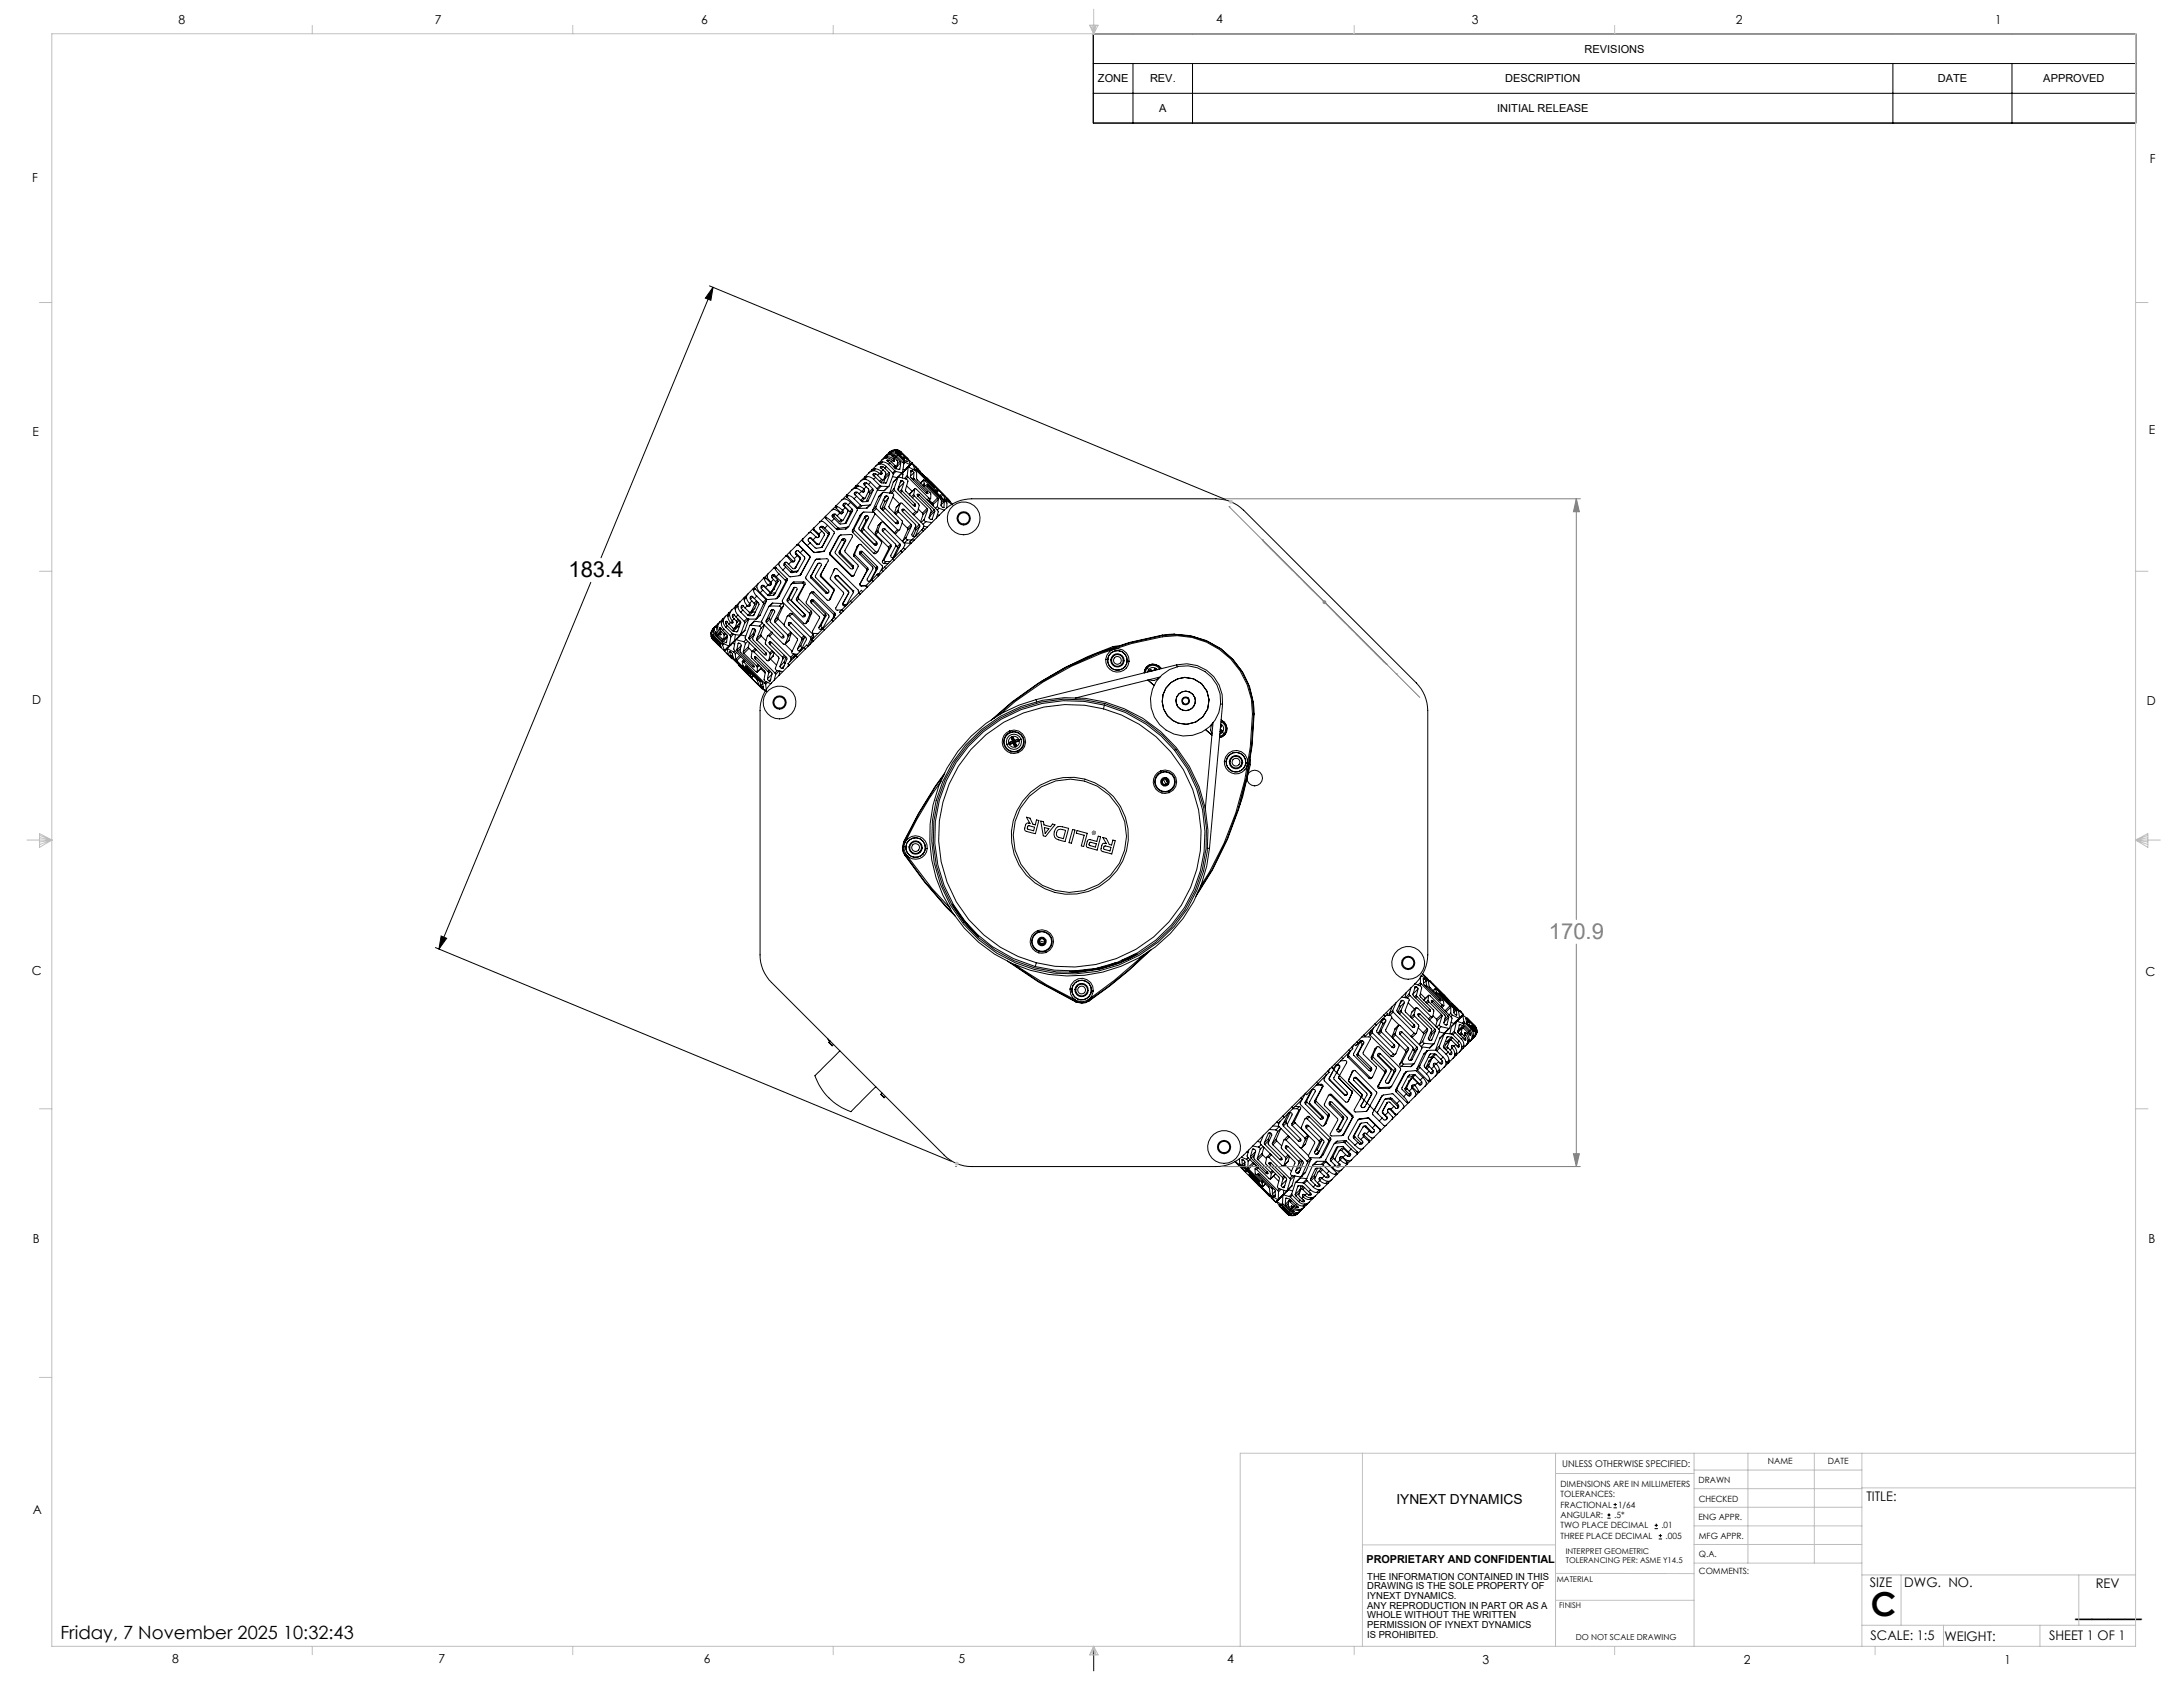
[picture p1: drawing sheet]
<svg xmlns="http://www.w3.org/2000/svg" width="559mm" height="432mm" viewBox="0 0 559 432" stroke-linecap="round" stroke-linejoin="round" font-family="sans-serif">
<defs><g id="words">
<g font-size="8.5">
<text x="478.9" y="413.7">C</text>
<text x="531.2" y="413.6">____</text>
</g>
<text font-size="5.6" x="145.5" y="147.8">183.4</text>
<text font-size="5.6" fill="#808080" x="396.5" y="240.4">170.9</text>
<text font-size="4.7" x="15.5" y="419.4">Friday, 7 November 2025 10:32:43</text>
<text font-size="3.5" x="357.4" y="384.9">IYNEXT DYNAMICS</text>
<g font-size="3.4">
<text x="477.8" y="384.2">TITLE:</text>
<text x="478.7" y="406.3">SIZE</text>
<text x="487.5" y="406.3">DWG. NO.</text>
<text x="536.5" y="406.4">REV</text>
<text x="478.8" y="419.8">SCALE: 1:5</text>
<text x="497.7" y="419.9">WEIGHT:</text>
<text x="524.5" y="419.8">SHEET 1 OF 1</text>
</g>
<g font-size="3.2">
<text x="45.7" y="6.1">8</text>
<text x="111.3" y="6.1">7</text>
<text x="179.5" y="6.1">6</text>
<text x="243.5" y="6.1">5</text>
<text x="311.3" y="6">4</text>
<text x="376.8" y="6.1">3</text>
<text x="444.3" y="6.1">2</text>
<text x="510.7" y="6">1</text>
<text x="550.3" y="41.8">F</text>
<text x="8.2" y="46.6">F</text>
<text x="8.4" y="111.5">E</text>
<text x="550.1" y="111.2">E</text>
<text x="8.2" y="180.2">D</text>
<text x="549.6" y="180.4">D</text>
<text x="8.2" y="249.7">C</text>
<text x="549.2" y="249.9">C</text>
<text x="8.4" y="318">B</text>
<text x="550" y="318.2">B</text>
<text x="8.4" y="387.6">A</text>
<text x="44.1" y="425.8">8</text>
<text x="112.2" y="425.8">7</text>
<text x="180.2" y="425.8">6</text>
<text x="245.3" y="425.7">5</text>
<text x="314.1" y="425.7">4</text>
<text x="379.5" y="425.8">3</text>
<text x="446.4" y="425.8">2</text>
<text x="513.1" y="425.8">1</text>
</g>
<g font-size="2.8">
<text x="405.6" y="13.5">REVISIONS</text>
<text x="281" y="21.1">ZONE</text>
<text x="294.4" y="21.1">REV.</text>
<text x="385.3" y="21.1">DESCRIPTION</text>
<text x="496" y="21.1">DATE</text>
<text x="523" y="21.1">APPROVED</text>
<text x="296.7" y="28.7">A</text>
<text x="383.2" y="28.7">INITIAL RELEASE</text>
<text x="349.8" y="400">PROPRIETARY AND CONFIDENTIAL</text>
</g>
<g font-size="2.5">
<text x="350" y="404.4">THE INFORMATION CONTAINED IN THIS</text>
<text x="350" y="406.8">DRAWING IS THE SOLE PROPERTY OF</text>
<text x="350" y="409.3">IYNEXT DYNAMICS.</text>
<text x="350" y="411.8">ANY REPRODUCTION IN PART OR AS A</text>
<text x="350" y="414.2">WHOLE WITHOUT THE WRITTEN</text>
<text x="350" y="416.7">PERMISSION OF IYNEXT DYNAMICS</text>
<text x="350" y="419.2">IS PROHIBITED.</text>
</g>
<text font-size="2.4" x="399.9" y="375.6">UNLESS OTHERWISE SPECIFIED:</text>
<g font-size="2.2">
<text x="452.5" y="374.8">NAME</text>
<text x="467.9" y="374.8">DATE</text>
<text x="399.5" y="380.6">DIMENSIONS ARE IN MILLIMETERS</text>
<text x="399.5" y="383.3">TOLERANCES:</text>
<text x="434.8" y="379.6">DRAWN</text>
<text x="399.5" y="385.9">FRACTIONAL</text>
<text x="399.5" y="388.6">ANGULAR:</text>
<text x="413.2" y="388.6">.5*</text>
<text x="414.2" y="385.9">1/64</text>
<text x="434.8" y="389.1">ENG APPR.</text>
<text x="434.8" y="384.5">CHECKED</text>
<text x="399.5" y="393.9">THREE PLACE DECIMAL</text>
<text x="399.5" y="391.2">TWO PLACE DECIMAL</text>
<text x="425.3" y="391.2">.01</text>
<text x="426.4" y="393.9">.005</text>
<text x="434.9" y="393.9">MFG APPR.</text>
<text x="434.8" y="398.6">Q.A.</text>
<text x="434.9" y="402.8">COMMENTS:</text>
</g>
<text font-size="2.1" x="403.4" y="419.7">DO NOT SCALE DRAWING</text>
<g font-size="2">
<text x="400.8" y="397.6">INTERPRET GEOMETRIC</text>
<text x="400.8" y="400.2">TOLERANCING PER: ASME Y14.5</text>
<text x="398.5" y="405">MATERIAL</text>
<text x="399.1" y="411.7">FINISH</text>
</g>
</g></defs>
<g fill="none" stroke="#000" stroke-width=".26">
<path d="M279.9 8.6h266.8v22.9h-266.8zM279.9 16.3h266.8M290 16.3v15.2M305.3 16.3v15.2M484.5 16.3v15.2M515 16.3v15.2M279.9 23.9h266.8M181.6 73.2l132.1 54.6M182.5 73.5l-.5 3.4-1.4-.6zM182.5 73.5l-28.7 69.3M224.1 119.3l-.9 .9M224.9 118.5l-.8 .8"/>
<path d="M224.9 118.5l.1 .3M225.3 118.7l1 .3 .6 .4M225.3 118.7l-1.2 .6M225.6 119.9l.5 .4M225.6 117.8l-.7 .7M225.8 118.3l1.1 .2 .5 .4M225.8 118.3l-.9 .2M225.8 118.3l-.5 .4M226 119.5l.5 .3M226 119.5h-.6l.2 .4M226 119.5l-.4 .4M226.1 117.3v.1"/>
<path d="M226.1 117.3l-.5 .5M226.5 119.8l1.1 1.1M226.6 116.9l-.5 .4M226.7 116.8l-.1 .1M226.8 117.2a1.93 1.93 0 0 1 1.7 .7M226.8 117.2l-1.2 .6M226.9 119.4l-.4 .4M226.9 119.4l1.6 1.6M227.1 116.9a1.92 1.92 0 0 1 1.6 .6M227.1 116.9l-1 .4M227.1 116.4v.1M227.1 116.4l-.4 .4"/>
<path d="M227.1 116.9l-.3 .3M227.3 118.1l.5 .4M227.4 116l-.3 .4M227.4 118.9l1.7 1.6M227.6 115.9l-.2 .1M227.6 117.8l.5 .4M227.6 117.8h-.5l.2 .3M227.6 117.8l-.3 .3M227.8 115.7h.1M227.8 115.7a1.96 1.96 0 0 1 2.8 0M227.8 115.7l-.2 .2M227.8 118.5l1.3 1.4 1.2 .2"/>
<path d="M227.8 118.5l-.4 .4M227.9 116.2l-1.2 .6M227.9 116.2a2.04 2.04 0 0 1 1.6 .6M228.1 115.9a2.17 2.17 0 0 1 1.7 .6M228.1 115.9l-1 .5M228.1 118.2l1.1 1M228.1 115.9l-.2 .3M228.5 117.9l-.4 .3M228.5 117.9l.3 .2 .2-.2M228.6 116.9l.4 .4M228.6 115.4l.7 .1 1 .5M228.6 115.4l-1.2 .6"/>
<path d="M228.7 115.3a1.9 1.9 0 0 1 1.7 .6M228.7 115.3l-1.1 .6M228.7 115.3l-.1 .1M228.7 117.5l.1 .1M228.8 117.6l.2 .3M228.8 116.6h-.6l.4 .3M228.8 116.6a1.91 1.91 0 0 0-2.2 .3M228.8 116.6l.5 .4M228.8 117.6l-.3 .3M228.8 116.6l-.2 .3M229 117.9l-.2 .2M229 117.3l-.3 .2"/>
<path d="M229 117.3l.8 .8-.2 1.2-.4-.1M229.2 119.2l-.4 .4M229.2 119.7l.1 .1M229.3 119.8l-.1 .2M229.3 117l1.1 1.1M229.5 116.8l-.2 .2M229.5 116l.5 .3M229.5 116.8l1.6 1.6M229.6 119.3l-.5 .5M229.7 115.8l.5 .3M229.7 115.8l-.5-.1 .3 .3M229.7 115.8l-.2 .2"/>
<path d="M229.8 116.5l1.7 1.6M230 116.3l-.2 .2M230 116.3l1.4 1.4 .9 .5-.4-1.1M230 115.4l.5 .4M230.1 115.4l.5 .3M230.1 115.4l-.5-.1 .4 .1M230.1 115.4h-.1M230.2 116.1l1 1.1M230.3 116l-.1 .1M230.3 116l.4 .3M230.4 118.1l.2 .3M230.4 118.1l-.7 .7"/>
<path d="M230.4 115.9h.1M230.4 115.9l.3 .3M230.4 115.9l-.1 .1M230.5 115.8l.8 .9 .2 .7-.3-.2M230.5 115.8l-.1 .1M230.6 118.4l-.3 1.7M230.6 118.4l-1.3 1.4M230.6 115.7l1.1 1.1M230.6 115.7h.1M230.6 115.7l1.7 1.6M230.7 116.2v.1M230.7 116.2l-.1 .1"/>
<path d="M230.7 116.3h.1M231.1 118.4l.3 .3-.4 2.3h-.1M231.2 117.2l-.2 .1M231.5 118.1l.2 .2M231.5 118.1l-.3 .3M231.7 116.8l.2 .3M231.7 116.8l-.2 .3M231.7 118.3l1.2 .7M231.7 118.3l-.3 .4M231.9 117.1l-.6 .5 .2-.2M232.1 119.9h.1M232.2 119.8h.1"/>
<path d="M232.3 117.3l.2 .3M232.3 117.3l.2 .2M232.4 117.5h.1M232.5 119.6h.1M232.5 119.6l2 1.1 .2 2 3.6 3.7-.1 1.2-.4-.1M232.5 119.6l-1.4 1.3M232.5 117.6l.4 1.4M232.5 117.5l.9 1M232.5 119.6l-.3 2.1M232.9 119l-1.4 1.3M233.4 118.5l-2.3 2.4M233.4 118.5l-.4 .4"/>
<path d="M233.5 118.5l-1.4 1.5M233.5 118.6h.1M233.5 118.6l-1 1M233.5 118.6l2 1.9M233.5 118.6l.6 1.3M234.1 119.9l.2 .3M234.1 119.9l-.3 .3M234.3 119.3l.6 .7M234.3 119.3v.1M234.3 119.4l.4 .9M203.9 139.5h.6M203.9 139.5l.6 .1"/>
<path d="M203.9 139.5l-1.5 1.6M204.5 139.6l1.1 1.1M204.5 139.5v.1M204.5 139.5l2.8 2.8M205.5 138l-1.6 1.5M205.5 138v.5M205.5 138.5l1.1 1.2M205.5 138.5h.1M205.5 138.5l2.7 2.8M206.6 139.7l1.6 1.6M207 136.4a.76 .76 0 0 1 1.2 .4l.7 .6M207 136.4l-1.5 1.6"/>
<path d="M207 137.8h.6M207.4 138.9l1.5 1.4 1.3-.1 .3-.3M207.4 138.9l-.8 .8M207.6 137.8l1.5 1.5M207.7 137.8l.4 .4M207.7 137.8a.6 .6 0 0 0-.8 .3 .6 .6 0 0 0 .4 .8h.1M207.7 137.8h-.1M208.1 138.2l1.1 1M208.3 135.2l.1 .4M208.3 135.2l-.1 .3 .1 .2M208.3 135.2l-1.3 1.2M208.3 135.7l1.2 1.2"/>
<path d="M208.4 135.6l1.2 1.1M208.4 135.6l-.1 .1M208.9 137.4l-.8 .8M209.2 139.2l-.1 .1M209.5 136.9v.5M209.5 137.4l-.1 .1 .2-.1M209.6 137.4l-.3 .2-.4-.2M209.6 136.7h.1M209.7 136.7v.5M209.7 136.7l-.2 .2M209.7 137.2l-.1 .2M209.7 139.2l-.3 .2-.3-.1"/>
<path d="M209.7 137.2l-.2 .2M209.8 133.6a1.12 1.12 0 0 1 1.7 .6l.3 .3M209.8 133.6l-1.5 1.6M209.9 135h.5M210.4 135.9l-.8 .8M210.4 135.9l.5 .6 .1 .5-1.2 2.2h-.6M210.4 135l1.5 1.6M210.5 139.9l-.1 .2M210.7 134.8l.4 .4M210.7 134.8a.59 .59 0 0 0-.9 .3 .59 .59 0 0 0 .5 .8h.1M210.7 134.8l-.3 .2M211.1 135.2l1.1 1.1"/>
<path d="M211.3 132.2l-1.5 1.4M211.3 132.2l-.1 .2 .1 .3M211.3 132.2l.3 .3M211.3 132.7l2.8 2.8M211.6 132.5l1.2 1M211.6 132.5l-.3 .2M211.8 134.5l-.7 .7M211.8 134.5l1.7 1.6 .1 .4-2.5 4.5-.3 .1M211.9 136.6l.1 .4M212 137l-1.6 3.1M212.2 136.3l.1 .5M212.2 136.3l-.3 .3"/>
<path d="M212.3 136.8l-1.8 3.1M212.3 136.8l-.3 .2M212.8 130.7a1.22 1.22 0 0 1 1.9 .3l.3 .3M212.8 130.7l-1.5 1.5M212.8 133.5l1.7 1.6M213 131.9l.4 .1M213.4 132l1.4 1.5M213.6 132.8l1.3 1.3 1.5-.1 .2-.2M213.6 132.8l-.8 .7M213.8 131.6l.5 .4M213.8 131.6h-.4a.54 .54 0 0 0-.4 .6 .54 .54 0 0 0 .5 .4l.1 .2M213.8 131.6l-.4 .4"/>
<path d="M214 129.5l.3 .2M214 129.5v.5M214 129.5l-1.2 1.2M214 130l1.2 1.2M214.1 135.5l.3 .1M214.3 132l1 1.1M214.3 129.7l1.4 .9M214.3 129.7l-.3 .3M214.5 135.1l.3 .1M214.5 135.1l-.4 .4M214.6 137.4l-2.2 4.1M214.8 135.2l-.4 .4"/>
<path d="M214.9 137.1l.4-.2 2.5-.1 .4 .3-1.9 3.9 .1 .3 3.3 3.5-1.1 2.4-.6 .1M214.9 137.1l-.3 .3M214.9 137.1l-2.4 4.3M215 137.1l-.4 .3M215 131.3l-.7 .7M215 131.3l.3 .2 .4-.2M215 137h.1M215.2 131.2l.1 .3M215.3 133.1l-.5 .4M215.4 128.1a1.54 1.54 0 0 1 2.3 .5M215.4 128.1l-1.4 1.4M215.7 130.6v.1"/>
<path d="M215.7 131.3l-.2 .1M215.7 130.7l.1 .4M215.7 130.7l-.5 .5M215.8 138.2a.41 .41 0 0 1 .3 .6M215.8 131.1l-.1 .2M215.8 129.3l.2 .1M215.8 131.1l-.4 .4M215.9 137.9h.2M215.9 137.9l-.4 .2-1.8 3.4 4 4 .4 .1 .3-.2M215.9 137.9l-.4 .3h.3M215.9 133.1l-.5 .5-.6-.1M216 129.4l1.5 1.6"/>
<path d="M216.1 137.9a.39 .39 0 0 1 .3 .2 .39 .39 0 0 1 0 .4M216.1 137.9l-.3 .3M216.1 138.8l-1.3 2.5M216.4 129.9l-.7 .7M216.4 129.9l.6 .7v.4l-1.1 2-.6 .1M216.4 138.5l-1.4 2.6M216.4 138.5l-.3 .3M216.5 135.4l-2.1 .2M216.6 128.8l.5 .5M216.6 128.8a.54 .54 0 0 0-.8 .3 .54 .54 0 0 0 .5 .7l.1 .1M216.6 128.8l-.6 .6M216.6 133.8l-.1 .1"/>
<path d="M216.7 126.7l-1.3 1.4M216.7 126.7l.1 .5M216.7 126.7l.5 .1M216.8 127.2l2.8 2.8M217 134.9l-2.2 .3M217 134.9l-.5 .5M217.1 129.3l1.1 1.1M217.2 134.8l-.7 .6M217.2 126.8l.7 .3 .8 .6M217.2 126.8l-.4 .4M217.5 131l.1 .4M217.6 131.4l-1.3 2.7"/>
<path d="M217.7 128.6l-.6 .7M217.7 128.6l1.7 1.6 .1 .3-2.2 4.2-.3 .2M218.1 125.4a1.57 1.57 0 0 1 2.4 .4M218.1 125.4l-1.4 1.3M218.2 130.4v.4M218.2 130.4l-.7 .6M218.2 135.8l.1 .4M218.2 130.8l-1.6 3M218.2 130.8l-.6 .6M218.3 136.2l5.4 5.4M218.7 135.3v.5M218.7 135.3l-.5 .5"/>
<path d="M218.7 127.7l1.6 1.6M218.7 135.8l-.4 .4M218.7 135.8l5.4 5.3M218.8 126.6l.5 .4M219.1 124.4h.6M219.1 124.4v.5M219.1 124.4l-1 1M219.1 124.9l.2 .1M219.3 127l1.5 1.4h1.2l.2-.2M219.3 127l-.6 .7M219.4 139.9l-.9 2.1M219.5 126l.4 .4"/>
<path d="M219.5 126a.45 .45 0 0 0-.7 0 .45 .45 0 0 0 0 .6M219.5 126l-.7 .6M219.6 130l.3 .1M219.7 124.4l.5 .1 .9 .7M219.7 124.4l-.6 .5M219.8 139.6l-1 2M219.8 139.6l.3-.3h.2l5.5 5.5 .1 .5-.9 1.7M219.8 139.6l-.4 .3M219.9 139.4l-.5 .5M219.9 126.4l1 1M220.1 131.9l-1.9 3.9M220.3 129.3l.3 .1"/>
<path d="M220.3 129.3l-.7 .7M220.3 123.2a1.63 1.63 0 0 1 2.5 .2M220.3 123.2l-1.2 1.2M220.5 135.6l.1 .5M220.5 125.8l-.6 .6M220.6 129.4l-.7 .7M220.6 136.1l3.2 3.2M220.8 131.3l.3-.2h2.5l.3 .2v.4l-1.7 3.4 3.5 3.7-1 2.3-.3 .2-.3-.2M220.8 131.3l-.7 .6M220.8 131.3l-2.1 4M220.8 131.2l-.7 .7M220.9 131.2h.1"/>
<path d="M220.9 127.4l-.6 .7M221.1 135v.5M221.1 135l-.6 .6M221.1 135.5l-.5 .6M221.1 135.5l3.3 3.3M221.1 125.2h.1M221.2 125.2l.1 .5M221.2 125.2l-.6 .6M221.3 125.7l-.3 .3-.5-.2M221.3 124.2l.4 .4M221.3 125.7l-.4 .3M221.4 122.1l-1.1 1.1"/>
<path d="M221.4 122.1l.1 .5M221.5 127.5l-.9 .8M221.5 122.6l.2 .1M221.7 133.3l-1.2 2.3M221.7 132h.2M221.7 132l-.3 .2-1.5 3.2 3.9 4a.36 .36 0 0 0 .6-.1M221.7 124.6l-.6 .6M221.7 124.6l.7 .9-.9 1.9-.2 .2-.4-.2M221.7 132l-.4 .5M221.8 130.1h-1.9M221.8 123.6l.5 .4M221.8 123.6l-.6 .1-.1 .3 .2 .2"/>
<path d="M221.8 123.6l-.5 .6M221.9 132l.3 .2 .1 .4M221.9 132l-.6 .7 .3 .2 .1 .4M222.1 122l.8 .2 .7 .5M222.1 122l-.7 .1M222.1 122l-.6 .6M222.2 128.2l-.1 .1M222.3 125.8l.2 .2M222.3 132.6l-1.2 2.4M222.3 132.6l-.6 .7M222.3 124l1.1 1.1M222.4 121l-1 1.1"/>
<path d="M222.5 126l.1 .4M222.6 129.3l-2 .1M222.6 129.3l-.8 .8M222.6 126.4l-.8 1.9M222.8 129.2l-1 .9M222.8 123.4l-.5 .6M222.8 123.4l1.7 1.7M223.2 120.2v.3M223.2 120.2l-.8 .8M223.4 125.1l.1 .4M223.4 125.1l-.9 .9M223.4 130.5l.1 .5"/>
<path d="M223.5 125.5l-1.3 2.7M223.5 125.5l-.9 .9M223.5 131l.2 .2M223.6 120.5l.8 .1 .7 .6M223.6 120.5l-1.2 .5M223.6 122.7l1.6 1.6M223.7 121.8l.4 .4M223.8 139.3l.2 .2M223.9 131.3l5 5.1M224 120l.9 .2 .7 .5M224 120l-.8 .2M224 120l-.4 .5"/>
<path d="M224 136.4l.2 .4M224.1 122.2l-.5 .5M224.1 122.2l1.3 1.3M224.2 121.3l.4 .4M224.2 121.3l-.7 .1 .2 .4M224.2 121.3l-.5 .5M224.2 136.8l3.2 3.3M224.2 129.7l.1 .5M224.2 129.7l-.8 .8M224.3 130.2l-.8 .8M224.3 130.2l5.4 5.4M224.4 138.8l.1 .4"/>
<path d="M224.4 138.8l-.6 .5M224.4 139.3l-.1 .2M224.5 139.2l-.1 .1M224.5 125.1l.1 .4M224.5 139.2l-.3 .3M224.6 125.5l1.7 .1M224.6 125.5l-1.8 3.7-.2 .1M224.6 121.7l1.1 1M224.7 135.7l.1 .5M224.7 135.7l-.7 .7M224.8 134.5l-.8 1.9M224.8 136.2l-.6 .6"/>
<path d="M224.8 136.2l3.2 3.2M224.9 127.1l-1.5 3.4M225.1 121.2l-.5 .5M225.1 121.2l.4 .2 .2-.1M225.2 124.3l.3 .2M225.2 124.3l-.7 .8M225.4 123.5l1.3 .1 .2-.1M225.5 133.8l-.8 1.9M225.5 133.8l.3-.2 .3 .1 5.4 5.4 .1 .4-.4 .9M225.5 133.8l-.7 .7M225.5 124.5h1.9M225.5 124.5l-.9 .9"/>
<path d="M225.6 133.7l-.8 .8M225.6 120.7v.1M225.6 120.8l.2 .3M225.6 120.8l-.4 .4M225.7 122.7l-.5 .5M225.7 121.3l-.1 .1M225.8 121.1l-.1 .2M225.8 121.1l-.3 .3M225.9 126.2l.3-.2 2.2 .3 .3 .3-1.2 3.1 3.5 3.6v.3l-.7 1.9-.1 .2-.5-.1M225.9 126.2l-1 .9M225.9 126.2l-1.7 3.5M225.9 126.1l-1 1"/>
<path d="M226 126v.1M226 128l.4 .2v.3M226.1 120.3l-.5 .4M226.1 120.3l.7 .9-.6 1.5h-.5M226.1 122.8l-.6 .7M226.4 122.1l.2 .4M226.4 129.6l.2 .5M226.4 128.5l-.7 1.8M226.4 129.6l-.7 .8M226.5 135.4l-.5-.1-.1 .6 3.4 3.6-1.3 2.6 .1 .5 .5 .1 .3-.1 1.5-2.9M226.5 135.4l-.6 .6M226.5 135.4l3.9 3.8"/>
<path d="M226.6 122.5l-.4 1.1M226.6 130.1l-.6 .5M226.6 130.1l3.2 3.2M226.8 127h.2M226.8 127l-.2 .1-1.2 2.5v.4l3.9 3.9M226.8 127l-.4 .4M226.9 123.5l-.1 .1M227 127l.3 .1 .1 .4M227 127l-.7 .7M227.4 124.5l-1.1 1.1M227.4 127.5l-1 2.1M227.4 127.5l-1 1"/>
<path d="M227.5 124.5l-1.2 1.1M227.6 120.9l.1 .4M227.6 120.9l-1.2 1.1M227.7 121.3l-.8 2.2M227.7 121.3l-1.1 1.2M228 139.4l.1 .5M228 139.4l-.6 .7M228.1 139.9l-.6 .6M228.1 139.9l-1.7 3.3M228.5 122l1.1 .3M228.5 121l.2 .4-1.1 3-.2 .1M228.6 127.2l1.7 1.8"/>
<path d="M228.7 123.4l-.9 2.8 1-1.1M228.8 125.1l.2 .4M229 125.5l-.8 .8M229 125.5l5.4 5.4M229.1 120.5l.2 .2M229.1 120.5l-.6 .5M229.3 120.7l1.6 .3M229.3 120.7l-.6 .7M229.3 139.6l.3 .3M229.4 129.9l-.4 1.4M229.6 122.3h.1M229.6 139.9l.1 .5"/>
<path d="M229.7 135.6l-.8 .8M229.8 133.3l.1 .5M229.8 133.3l-.5 .6M229.9 130.6l.1 .4M229.9 122.2l2.1 .4 .4 .3-.7 2.6 3.6 3.8-.4 1.7-.5-.1M229.9 122.2l-1.2 1.2M229.9 130.6l-.9 .8M229.9 122.2l-1.1 2.9M229.9 133.9l-.2 .2-.4-.2M229.9 133.9l-.2 .2M229.9 133.8v.1M229.9 133.8l-.2 .3"/>
<path d="M230 131l-.7 .7M230 131l3.2 3.2M230.1 124.5l.1 .3M230.2 124.8l-.3 .8M230.2 135.6l-.8 .9-.5-.1M230.3 120.1v.1M230.4 139.2v.5M230.4 139.2l-.8 .7M230.4 139.7l-.7 .7M230.4 128.9l-.5 1.7M230.4 128.9l.2-.2 .4 .2 5.4 5.4 .1 .3-.4 .8M230.4 128.9l-1 1"/>
<path d="M230.5 128.8l-1.1 1.1M230.8 123h.2M230.8 123h-.2l-.8 2.2 .1 .3 4 4 .5-.1M230.8 125.3l.1 .4M230.8 125.3l-.5 .5M230.8 123l-.3 .3M230.8 121.2l.3 .3M230.9 121l-1.3 1.3M230.9 133.8l1.4 1.4M230.9 125.7l3.3 3.3M230.9 125.7l-.4 .4M231 123l.3 .3 .1 .3"/>
<path d="M231 123l-.6 .6M231 121l-2.3 2.4M231 131l3.4 3.3v.3l-1 2.2 .1 .4h.8l1.1-2.5M231.1 121.5l-.1 .8M231.1 120.9v.6M231.1 138.4l.1 .3M231.2 120.1l.3 .2M231.3 138.9l.2 .1M231.4 123.6l-.6 1.7M231.4 123.6l-1.2 1.2M231.5 130.4l-.5-.1-.1 .5 .1 .2M231.5 130.4l-.5 .5"/>
<path d="M231.5 130.4l3.8 3.9M231.5 139l1.7 .1M231.5 120.3l.1 .1M232 137.6l-.1 .3 .4 .3M232 137.6l-.9 .8M232.1 124.4l1.4 1.4M232.2 121.7l.2 .4M232.2 121.7l-.7 .8M232.3 135.2l.1 .4M232.3 138.2l-.8 .8M232.3 138.2h1.1M232.4 135.6l-1.3 2.8"/>
<path d="M232.4 122.1l5.4 5.4M232.4 122.1l-.5 .5M232.9 126.4v.3M233.2 134.2l.1 .5M233.2 134.2l-.9 1M233.3 134.7l-.9 .9M233.3 134.7l-1.3 2.9M233.4 120.4l.1 .1M233.4 120.4h-.2v1.8l3.9 4M233.4 120.4l-.2 .2M233.5 120.5l.4 .5M233.5 120.5l-.3 .3"/>
<path d="M233.5 138l-.6 .7 .3 .4M233.5 138l.4 .4M233.7 138.3h.3M233.9 122.2l.1 .4M233.9 122.2l-.4 .4M233.9 126.5l.2 .4M233.9 126.5l-.6 .6M233.9 121v1.2M233.9 121l-.9 .9M234 122.6l3.3 3.3M234 122.6l-.2 .3M234.1 126.9l3.2 3.2"/>
<path d="M234.1 126.9l-.5 .5M234.1 125.2l-.2 1.3M234.1 125.2h.4l5.5 5.4 .2 .4-.5 1.6M234.1 125.2l-1.2 1.2M234.2 125.1l-1.3 1.3M234.2 135.1l.1 .2M234.2 129l.2 .4M234.2 129l-.4 .4M234.3 135.3l.1 .4M234.3 120.2l5.4 5.4M234.3 120.2l-.2 .2M234.4 129.4h.1"/>
<path d="M234.4 129.4l-.2 .1M234.4 129.4l-.3 .1M234.4 130.9l-.7 .7M234.4 135.7l-.6 1.6M234.6 137l-1.1 1M234.6 137l.3 .4M234.7 120.3l4.4 4.3M234.8 131l-.8 .9M234.9 120l.5 .7M234.9 120l-.2 .2M235.1 136.5l-.5 .5M235.1 136.5l.3 .4"/>
<path d="M235.1 130.3l1 1M235.3 126.6l-.5-.1v.2l3.6 3.8-.6 2 .5 .5 .3-.1M235.3 126.6l3.8 3.9M235.3 126.6l-.4 .4M235.3 134.3l.1 .4M235.3 134.3l-1 1M235.4 120.7l.2 .3M235.4 120.7l-.2 .1M235.4 134.7l-1 1M235.4 120.6l.6 .6M235.6 121l3.3 3.3M235.6 121l-.1 .1"/>
<path d="M236 121.2l3.7 3.7 .4 .9-.4-.2M236 121.2l1 1M236 135.6l-.9 .9M236 135.6l.4 .3M236.1 131.3l.2 .4M236.3 131.7l-.6 1.9M236.4 122.9l.2 1M236.4 122.9l5.9 5.7 .1 1.4M236.4 122.9l-.7 .8M236.4 122.8l-.8 .8M236.5 134.7l.9 .2M236.6 133v.3l.4 .2"/>
<path d="M236.6 123.9l.2 .3M236.6 133l-.8 .7M236.6 123.9l-.4 .3M236.7 135.5l-.3-.3-.4 .4M236.8 124.2l3.2 3.2M236.8 124.2l-.3 .3M237 133.5l1.5 .3M237 133.5l-.7 .7M237.1 126.2l.2 .1 .2-.1M237.1 122.2h.1M237.1 122.2l.6 .6M237.3 130.1l.2 .4"/>
<path d="M237.3 130.1l-1.2 1.2M237.3 125.9l.2 .3M237.3 122.3l.9 1M237.3 125.9l-.2 .2M237.5 130.5l-1.2 1.2M237.5 130.5l-.9 2.5M237.5 126.2l-.1 .1M237.6 124.2l-.3-.2v.3l3.5 3.4 .2 .4-.1 1.3 .4 .5h.3M237.6 124.2l3.9 3.9M237.6 124.2l-.1 .2M237.7 122.8l.2 .2M237.7 122.8h-.1"/>
<path d="M237.7 128.1l1.2 1.2M237.8 127.5l-.5 .5M237.9 128l.8 .8M237.9 123l4.1 4 .5 .9 .6 .5M237.9 123v.1M238 131.9l.1 .2M238.1 132.1l-.2 .6M238.2 123.2l4.3 4.4M238.2 123.2h.1M238.2 123.2l.2 .3M238.2 127.7l-.6 .5M238.6 132.9l-.1 .1"/>
<path d="M238.7 128.8l.2 .3M238.9 129.1v.2M238.9 129.3l-.1 .2M238.9 124.3l.2 .3M238.9 124.3l-.1 .1M239.1 130.5l.2 .3M239.1 124.6h.1M239.1 130.5l-1 .9M239.3 130.8l-.7 2.1M239.3 130.8l-1.2 1.3M239.7 125.6l-.2 .2M240 131.7l.4 .2"/>
<path d="M240 129.6l.4 .5M240 129.6l-.5 .5M240 127.4l.2 .4M240 127.4l-1.3 1.4M240.1 125.8l-.3 .2M240.2 127.8l-1.3 1.3M240.2 127.8l-.2 1.8M240.4 130.1l1.3 .5M240.4 130.1l-.5 .5M241.4 126.6l-.2-.3-.6 .6M241.4 126.6l.5 1.1M241.4 126.6l-.5 .5"/>
<path d="M241.5 128.1l.2 .3M241.5 128.1l-.6 .5M241.6 129.9h.1M241.7 130.6a10.2 10.2 0 0 1 7-2.9h62.6a10.2 10.2 0 0 1 7 2.9l44.2 44.2a10.2 10.2 0 0 1 3 7.1v62.5a10.2 10.2 0 0 1-3 7.1l-44.2 44.2a9.8 9.8 0 0 1-7 2.9h-62.6a9.8 9.8 0 0 1-7-2.9l-44.2-44.2a9.8 9.8 0 0 1-2.9-7.1v-62.5a9.8 9.8 0 0 1 2.9-7.1zM241.7 128.4l-.1 1.5M241.7 128.4l-.8 .8M241.9 127.7l.4 .5M241.9 127.7l-.2 .2M242.3 128.2l1.5 1M242.3 128.2l-.2 .2M242.5 127.5l.7 .8M242.5 127.6l.6 .8"/>
<path d="M242.5 127.6l-.1 .1M243.1 128.4h.1M243.2 128.3l.7 .9M151.2 149l-38.8 93.9M183.9 159.6h.1M183.9 159.6l-.5 1M183.9 159.6l-.5 .5M184.3 159.1l-.6 1.2M184.3 159.1l-.4 .5M184.6 159.4l.2 .9 .5 .7M185 158.5h.2M185 158.5l-.4 .9"/>
<path d="M185 158.5l-.7 .6M185.1 158.9l.2 .9 .5 .7M185.1 158.9l-.5 .5M185.7 157.7l-.7 .8M185.7 157.7l-.6 1.2M185.8 159.7l.4 .4M186.2 159.2l.4 .5M186.2 159.2l-.3-.2-.2 .1 .1 .6M186.2 159.2l-.4 .5M186.3 157.7a2.09 2.09 0 0 0 .7 1.6M186.6 159.7l1.1 1.1h.4M186.6 156.9l-.3 .8"/>
<path d="M186.6 156.9l-.9 .8M186.6 156.9h.3M186.8 157.3l.1 .8 .5 .8M186.8 157.3l-.5 .4M187 159.3l-.4 .4M187 159.3l.1 .1M187.3 156.1l-.5 1.2M187.3 156.1l-.7 .8M187.4 158.9l.2 .3-.1 .3-.4-.1M187.5 157.9l.4 .5M187.5 158.9l-.4 .5M187.9 158.4l-.5 .5"/>
<path d="M187.9 158.4l.6 .6M188 157.4l.4 .5M188 157.4l-.4-.1-.1 .6M188 157.4l-.5 .5M188.2 155.9l.1 .6 .6 .9M188.3 155.2h.5M188.3 155.2l-.1 .7M188.3 155.2l-1 .9M188.4 157.9l1.1 1.1M188.5 159l.1 .3M188.6 159.3l-.5 1.5M188.8 155.2l-.6 .7"/>
<path d="M188.8 155.2l.1 .1M188.9 157.4l-.5 .5M188.9 157.4l1.6 1.6M188.9 158.5l-.4 .5M189.2 158.8l-.6 .5M189.2 159.7l-1.2 1.2M189.3 159.6l-1.2 1.2M189.3 159.6l-.1 .1M189.4 154.1l-1.1 1.1M189.4 154.1a1.78 1.78 0 0 0 .2 2.6M189.5 159l.1 .4-.8 2.2-.2 .1M189.5 159l-.2 .6"/>
<path d="M189.6 156.7l1.6 1.6M189.8 155.7l.3 .4M190.1 156.1l-.5 .6M190.1 156.1l1.4 1.3M190.3 155.1l.4 .5M190.3 155.1l-.2-.2-.3 .1v.7M190.3 155.1l-.5 .6M190.5 153.5l.2 .8 .6 .7M190.5 159l.1 .5M190.5 152.9l.6 .1-.6 .5M190.5 152.9v.6M190.5 152.9l-1.1 1.2"/>
<path d="M190.6 159.5l-1.1 3M190.7 155.6l1.1 1.1 .5-.1M191.2 158.3l.3 .2h2l.2-.2M191.2 158.3l-.7 .7M191.3 155l-.6 .6M191.3 155v.1M191.5 157.4l.2 .2M191.6 151.9a1.61 1.61 0 0 0 .3 2.5M191.6 151.9l-1.1 1M191.6 158.5l-1 1M191.7 158.4l-1 2.9M191.7 157.6h1.1"/>
<path d="M191.9 154.4v.7l-.1 .1-.5-.1M191.9 154.5l-.6 .6M192.1 153.4l.4 .4M192.1 156.7l-.6 .7M192.4 156.5l.3 .1M192.5 153.8l-.6 .6M192.5 153.8l.5 .6M192.7 152.8l.4 .4M192.7 152.8a.44 .44 0 0 0-.6 0 .44 .44 0 0 0 0 .6M192.7 152.8l-.6 .6M192.7 156.6h.7M192.7 156.6l-1 1"/>
<path d="M192.8 150.7h.5M192.8 150.7l.1 .5M192.8 150.7l-1.2 1.2M192.9 151.2l.8 1.4M193 154.4l.1 .4M193.1 153.2l1.2 1.4-1.3 2.9-.2 .1M193.1 157.2l-.3 .4M193.1 154.8l-.8 1.8M193.2 159l1.8 .2M193.2 159l-1.2 1.1M193.2 155.7l-.9 .9M193.2 155.7l-1 1"/>
<path d="M193.2 159l-1 1M193.3 150.7l-.4 .5M193.3 150.7l2.8 2.8M193.6 158.4h.1M193.6 153.8l-.6 .6M193.7 152.6l-.6 .6M193.7 152.6l1.6 1.6M193.9 154.1l-.7 1.6M193.9 154.1l-.8 .7M194.1 149.3l-1.3 1.4M194.1 149.3v.1a1.61 1.61 0 0 0 .5 2.3M194.6 157.4l-1 1"/>
<path d="M194.6 151.7l1.9 1.8 2.2-.2 .2-.2M194.6 157.4l-.9 .9M194.9 150.6l.4 .5M195.2 159.5l-.8 .8M195.3 151.1l-.7 .6M195.3 151.1l1.2 1.2M195.3 154.2l.1 .5M195.4 149.8l.1 .2M195.4 154.7l-1.7 3.6M195.5 149.9a.46 .46 0 0 0-.6 .1 .46 .46 0 0 0 0 .6M195.5 148l.2 .3M195.5 148l-1.4 1.3"/>
<path d="M195.5 148h.5M195.5 150l-.6 .6M195.5 150l1.7 1.7M195.7 159.9l-.9 .9M195.7 148.3l.9 1.4M196 148l-.3 .3M196 148l1.3 1.2M196.1 153.5l.1 .4M196.1 153.5l-.8 .7M196.1 158.9l.1 .4M196.2 153.9l-.8 .8M196.2 153.9l-1.6 3.5"/>
<path d="M196.2 159.3l3.8 3.9M196.5 152.3l.3 .2M196.6 149.7l-.4 .4a.37 .37 0 0 1-.4 .2 .37 .37 0 0 1-.3-.4M196.6 149.7l.1 .1M196.7 146.8a1.61 1.61 0 0 0 .6 2.2M196.7 146.8l-1.2 1.2M197 158l-.9 .9M197 158l.1 .5-.9 .8M197.1 155.1l2.4 .1M197.1 155.1l-.3 .1-1.8 3.8v.3l5.5 5.5 .4 .1 .1-.2M197.2 151.7l.3 .1M197.2 151.7l-.7 .6"/>
<path d="M197.3 149.2l-.6 .6M197.3 149.2l.1 .1M197.3 149h.1M197.3 149l.1 .3-.1 .4-.2 .2-.4-.1M197.4 156.2l.5-.1 .4 .4-1.1 2.7 3.4 3.4v.6h-.6M197.4 156.2l-1.3 2.7M197.5 151.8l-.7 .7M197.5 156.1l-.1 .1M197.6 151.3l-.2 .2-.4-.1M197.6 147.9l.4 .4M197.8 154.4l2.4 .1M197.8 154.4l-1 .8"/>
<path d="M197.8 154.4l-.7 .7M197.9 156.1l-.9 1.9M197.9 147l.1 .4M198 152.4l-1.2 .1M198 148.3l-.7 .7M198 148.3l.5 .6M198 147.4l-.4 .5M198 147.4l1 1M198.2 145.3h.5M198.2 145.3l.2 .3M198.2 145.3l-1.5 1.5M198.2 150.7l-.6 .6"/>
<path d="M198.2 150.7l-.7 .7M198.3 158.8l.1 .5M198.4 151.9l-.4 .5M198.4 159.3l3.2 3.2M198.4 145.6l1 1.3M198.5 148.9l.1 .5M198.6 151.7l-1.1 .1M198.6 149.4l-1 1.9M198.7 147.6l1.1 1.1 .1 .3-1.6 3.2-.3 .2M198.7 147.6a.62 .62 0 0 0-.5-.5 .62 .62 0 0 0-.7 .3l.1 .5M198.7 145.3l-.3 .3M198.7 145.3l2.7 2.8"/>
<path d="M198.8 153.2h.1M199 148.4l-.5 .5M199 148.4l.1 .4M199.1 158l.1 .5M199.1 158l-.8 .8M199.1 148.8l-.5 .6M199.1 148.8l-.9 1.9M199.2 158.5l-.8 .8M199.2 158.5l1.5 1.4M199.4 146.9l-.7 .7M199.4 146.9l1.6 1.6M199.5 155.2l.3 .1 .1 .4"/>
<path d="M199.5 152.5l-.6 .7M199.5 152.5l-.6 .6M199.6 143.9l-1.4 1.4M199.6 143.9a1.35 1.35 0 0 0 .6 1.8l.2 .2M199.9 155.7l-1.6 3.1M200.2 154.5l.2 .1 .2 .4M200.2 154.5l-.7 .7M200.4 145.9l1.8 1.7 2.3-.2 .4-.3M200.6 155l-.7 .7M200.6 155l-1.5 3M200.7 144.7l.4 .5M201 143.9v.5"/>
<path d="M201 144.4l-.3 .3M201 148.5l.1 .5M201 144.4l1.7 1.8M201.1 149l-2.2 4.1M201.1 145.2l-.7 .7M201.1 145.2l1.3 1.3M201.2 142.3l.4 .2M201.2 142.3l-1.6 1.6M201.2 142.3l.2-.1 .3 .1M201.4 148.1l.1 .5M201.4 148.1l-.4 .4M201.5 153.5l.1 .5"/>
<path d="M201.5 148.6l-.4 .4M201.5 148.6l-2 3.9M201.6 142.5l1 1.2M201.6 154l3.8 3.8M201.7 142.3l-.1 .2M201.7 142.3l1.2 1.2M201.8 159.6l.1 .4M201.9 144.4l1 1.1 .3 .1 .4-.2M201.9 144.4a.62 .62 0 0 0-.5-.5 .62 .62 0 0 0-.6 .2l-.2 .3 .1 .3M201.9 159.5l.1-.2h.4l4 4.1-1.3 3-.3 .2M201.9 159.5l-.1 .1M202 153l-.5 .5"/>
<path d="M202 153l.1 .4M202 159.3l-.1 .2M202.1 157.7l-.3-.1-.3 .2-.8 2.1 3.4 3.6v.4l-1.4 3 .3 .5 1.1 .1M202.1 159.3l-.3 .3M202.1 157.7l5.4 5.4M202.1 153.4l-.5 .6M202.1 153.4l3.9 3.9M202.4 141.1a1.29 1.29 0 0 0 .6 1.5l.3 .3M202.4 141.1l-1.2 1.2M202.4 146.5l.3 .1M202.5 159.5l-.6 .5M202.6 143.7l-.7 .7"/>
<path d="M202.6 143.7l.1 .1M202.7 146.2l.4 .1M202.7 146.2l-.3 .3M202.8 157.1l-.6-.1-.6 .7M202.8 157.1l-.7 .6M202.8 157.1l5.4 5.4M202.8 149.4l-.3 .1-2.2 4.2v.4l5.4 5.4a.36 .36 0 0 0 .7-.1M202.9 143.5l-.2 .3M202.9 143.5l.4 .2M203.1 146.3l-.4 .3M203.1 150.6l-1.6 2.9M203.2 149l-.6 .4"/>
<path d="M203.2 149l-.4 .4M203.2 150.4l-.1 .2M203.3 143.7l-.3 .2-.3-.1M203.3 142.9l.2 .3-.2 .5M203.4 150.4h.1a.41 .41 0 0 1 .5 .1 .41 .41 0 0 1 0 .4l-1.4 2.7 3.4 3.6 .1 .5-.3 .2-.4-.1M203.4 150.4l-.3 .2M203.4 150.3l-1.4 2.7M203.7 141.8l.4 .4M203.8 145.1l-.2 .3M203.8 141.1v.5M203.8 141.6l-.1 .2M203.8 145.1l-.4 .4"/>
<path d="M203.8 141.6l1 1M203.8 141a.47 .47 0 0 1 .8 .3l.2 .2M203.8 141l-.2 .3 .1 .5M203.9 153.2v.5M203.9 146.4l-1.2 .2M203.9 153.7l3.3 3.3M204.1 142.2l-.8 .7M204.1 142.2l.5 .6M204.2 146.2l-.3 .2M204.2 146.2l-1.1 .1M204.4 152.8v.4M204.4 152.8l-.5 .4"/>
<path d="M204.4 153.2l-.5 .5M204.4 153.2l3.3 3.3M204.6 142.8l.1 .5M204.7 143.3l-1.1 2.1M204.8 147.2h.1M204.8 142.6l.1 .5M204.8 142.6l-.2 .2M204.8 141.5l1.1 1.1 .1 .3-1.8 3.3M204.9 143.1l-1.1 2M204.9 143.1l-.2 .2M205.1 146.9l-.3 .3M205.1 146.9l-.2 .2"/>
<path d="M205.4 149.3l-2.6 .1M205.4 149.3a.39 .39 0 0 1 .3 .2 .39 .39 0 0 1 0 .4M205.6 140.7l-.8 .8M205.6 140.7l1.6 1.6M205.7 148.9a.39 .39 0 0 1 .4 .2 .39 .39 0 0 1 0 .4M205.7 148.9l-2.5 .1M205.7 148.9l-.3 .4M205.7 149.9l-1.8 3.3M206 157.3h.1M206 157.3l-.6 .5M206.1 149.5l-.4 .4M206.1 149.5l-1.7 3.3"/>
<path d="M207 158.9l-.7 .7M207 158.9l-.6 .5M207.2 142.3l.1 .5M207.2 157l.1 .4M207.3 142.3v.4M207.3 142.3h-.1M207.3 157.4l-.9 2M207.3 142.8l-2.4 4.3M207.3 142.7v.1M207.3 142.7l-2.2 4.2M207.5 147.5l.1 .5M207.6 153.8v.5"/>
<path d="M207.6 153.7l.3-.2 .4 .1 3.9 4v.3l-1.6 3-.4 .2M207.6 153.7v.1M207.6 148l3.8 3.8M207.6 154.3l3.3 3.3M207.7 156.5l.1 .4M207.7 156.5l-.5 .5M207.8 147.3l-.3 .2M207.8 147.3v.4M207.8 156.9l-.8 2M207.8 156.9l-.5 .5M207.8 147.7l-.2 .3M207.8 153.5l-.2 .2"/>
<path d="M207.8 147.7l3.8 3.9M207.9 153.5l-.3 .3M208 153.5l.1 .4M208 151.9l-.3-.2-.4 .3-1 2.3 3.5 3.7-1.8 3.5a.39 .39 0 0 0 0 .4 .39 .39 0 0 0 .4 .2h1M208 151.9l5.4 5.4M208.1 153.9l-.5 .4M208.1 153.9l3.2 3.3M208.2 141.3l.4 .1M208.2 141.3h.1M208.3 151.6l-.4-.2-.5 .5M208.3 151.6l-.3 .3M208.3 151.6l5.4 5.4"/>
<path d="M208.6 141.4h.1M209.3 144.4l.4-.3a.42 .42 0 0 1 .5 .2 .42 .42 0 0 1 0 .4l-1.5 2.7v.3l3.4 3.4v.6M209.3 144.4l-1.8 3.1M209.3 144.3l-1.5 3M209.3 144.3v.1M209.4 144.3h-.1M209.9 143.1l-1.1 .2M210 147.1l2-3.5a.39 .39 0 0 0 0-.4 .39 .39 0 0 0-.4-.2l-2.8 .2-2.6 4.8 5.5 5.6 .4 .1 .3-.3M210 147.1l.1 .5M210.1 147.6l3.2 3.2M210.1 147l.1 .5M210.1 147l-.1 .1"/>
<path d="M210.2 147.5l-.1 .1M210.2 147.5l3.2 3.2M210.4 140.1h.1M210.7 141.2l-2.1 .2M210.8 141.1l-2.2 .3M210.8 141.1l-.1 .1M210.9 157.6l.1 .4M211 158l-1.3 2.5M211 141l-.3 .2M211.3 157.2l.1 .4M211.3 157.2l-.4 .4M211.4 157.6l-.4 .4"/>
<path d="M211.4 157.6l-1.2 2.4M211.5 144.5l-1.4 2.5M211.6 151.6l.5 .1M211.6 151.6l-.2 .2M212.1 151.7l-.3 .2-.4-.1M212.4 141.5l.1 .5M212.5 142l5.4 5.4M212.5 141.4l.1 .5M212.5 141.4l-.1 .1M212.6 141.9l-.1 .1M212.6 141.9l5.4 5.4M212.6 153.2l-.3 .4"/>
<path d="M212.6 153.2l-.2 .2M212.9 158.7l-2.2 2.2M212.9 158.7l.4 .3M213.3 150.8l.1 .5M213.4 151.3l-1 2.1M213.4 157.3v.4M213.4 150.7l.1 .5M213.4 150.7l-.1 .1M213.4 157.7l-.4 .9M213.5 151.2l-.9 2M213.5 151.2l-.1 .1M213.5 145.8l-.2 .6"/>
<path d="M213.6 145.8l-1.1 2.1v.4l3.5 3.5-2 3.8a.39 .39 0 0 0 0 .4 .39 .39 0 0 0 .3 .2l1.2-.1M213.6 145.8l.4-.3 .2 .1 5.4 5.4 .1 .5M213.7 145.6l-.2 .2M213.7 157l.1 .4M213.7 157l-.3 .3M213.8 147.6l.1 .5M213.8 157.4l-.4 .3M213.8 157.4l-.5 .9M213.8 147.6h.1M213.9 147.5l-.1 .1M213.9 147.5h.1M213.9 148.1l3.2 3.3"/>
<path d="M213.9 148.1h.1M213.9 147.4v.1M213.9 148.1l3.3 3.2M213.9 158.4l-.3-.4-.7 .7M214.2 147.3l.3 .1M214.5 147.4h.1M214.5 147.4l-.4-.1-.2 .2M214.5 147.4l3.8 3.8M214.8 141.3l.1 .4M214.9 141.7l3.3 3.3M215 141.1l.1 .4M215 141.1l-.2 .2"/>
<path d="M215.1 141.5l-.2 .2M215.1 141.5l3.3 3.3M215.5 156.1l-.6 .6 .4 .3M215.5 156.1l.4 .3M215.7 154.4a.39 .39 0 0 0 0 .5 .39 .39 0 0 0 .4 .1M215.9 154.3l-.2 .1M215.9 154.3a.37 .37 0 0 0 0 .4 .37 .37 0 0 0 .4 .2M216.1 155h.2M216.3 154.9l-.2 .1M216.3 154.9h.2M216.5 154.9l-.2 .1M216.7 154.8l-.4 .2"/>
<path d="M216.7 154.8l-.2 .1M217.1 151.4l.1 .4M217.2 151.3v.5M217.2 151.3l-.1 .1M217.2 151.8l-1.5 2.6M217.2 151.8l-1.3 2.5M217.2 151.8h.1M217.7 153.9l-2.2 2.2M217.7 153.9l.4 .3M217.9 147.4l.2 .1 .3-.1M218 147.3l-.1 .1M218.2 145v.5"/>
<path d="M218.2 145.6h.1M218.2 145.5v.1M218.3 151.2l.1 .5-1.7 3.1M218.3 151.2l.1 .4M218.3 151.2h.1M218.4 144.8v.5M218.4 145.4l-.2 .2M218.4 144.8l-.2 .2M218.4 145.3v.1M218.4 145.3l-.2 .2M218.5 142l.1 .4M218.6 147.3l-.2 .1"/>
<path d="M218.6 142.4l3.2 3.2M218.8 141.6l.1 .5M218.8 141.6l-.3 .4M218.9 142.1l-.3 .3M218.9 142.1l3.2 3.2M219.9 151.7l-2.2 2.2M219.9 151.7l.3 .4M220 141.4l.3 .1M220.1 149.4a.37 .37 0 0 0 0 .4 .37 .37 0 0 0 .4 .2M220.2 149.3a.39 .39 0 0 0 0 .4 .39 .39 0 0 0 .4 .2M220.2 149.3l-.1 .1M220.3 141.5l3.9 3.9"/>
<path d="M220.5 150h1.2M220.6 149.9l-.1 .1M220.7 141.2l-.4-.1-.3 .3v.4l3.5 3.6-1.5 2.8a.52 .52 0 0 0 .3 .6 .52 .52 0 0 0 .7-.2l1.6-3.1M220.7 141.2l-.4 .3M220.7 141.2l3.9 3.8M220.8 151.4l-.3-.3-.6 .6M221.6 150l.4 .3M221.8 145.6l.1 .5M221.9 146.1l-1.8 3.3M221.9 149.8l-1.3 .1M222.1 145.3l.1 .5M222.1 145.3l-.3 .3"/>
<path d="M222.2 145.8l-.3 .3M222.2 145.8l-2 3.5M223.1 148.4l-1.4 1.5 .4 .3M223.1 148.4l.4 .4M224.1 141.1l-.4 .5M224.2 145.4l.1 .4M224.3 145.8l-1.6 3M224.5 147.1l-1.4 1.3M224.5 147.1l.3-.3 .3 .3M224.5 147.1l.4 .3M224.6 145v.5M224.6 145l-.4 .4"/>
<path d="M224.6 145.5l-.3 .3M224.7 141.2l-.5 .5-.5-.1M225.9 143.7v.3l.4 .3M226.3 144.3h1M226.4 143.2a.39 .39 0 0 0 0 .4 .39 .39 0 0 0 .3 .2M226.4 143.2l-.5 .5M226.4 145.2l-.7 .7 .3 .4M226.4 145.2l.4 .3M226.7 143.8l-.4 .5M227.4 140.1l.1 .4M227.5 140.5l-1.6 3.2M227.9 143.7l-1.2 .1"/>
<path d="M228.5 143.1l-2.1 2.1M228.5 143.1l.3 .3M229.7 140.4l-1.1 2.3M230.6 141l-2.1 2.1M230.6 141l.3 .4M231.7 140.6l-.4-.3-.7 .7M182.1 162a2.06 2.06 0 0 0 .6 1.7M182.1 162.8l.1 .4M182.1 162.8h.1M182.1 162.8l.1 .5M182.1 163.2l.4 .6M182.2 161.9a1.98 1.98 0 0 0 .5 1.7"/>
<path d="M182.2 161.9l-.1 .1M182.2 163.3l.4 .5M182.2 163.2l.4 .5M182.2 163.2v.1M182.5 163l.3 .5M182.5 160.9h.1M182.5 163.8l3 2.7M182.5 163.8h.1M182.6 161.5a1.98 1.98 0 0 0 .5 1.7M182.6 160.9a1.85 1.85 0 0 0-.5 2.1M182.6 163.8l1.2 1.2M182.6 162.8l.4 .5"/>
<path d="M182.6 162.8l-.2-.3 .1 .5M182.6 163.7l1.3 1.3M182.6 162.8l-.1 .2M182.6 160.9l-.5 1.1M182.6 160.9h.1M182.7 163.7h-.1M182.7 163.7h.1M182.7 163.6l.4 .4-.4-.3M182.8 161.3a2.04 2.04 0 0 0 .6 1.6M182.8 160.7l-.6 1.2M182.8 160.7l-.2 .2M182.8 161.3l-.2 .2"/>
<path d="M182.8 163.5l-.1 .1M182.8 163.5l.6 .5M182.8 163.6l-.1 .1M183 163.3l1.2 1.3 .5 1.2-.6-.6M183 160.4h.1M183 160.4l-.4 1.1M183 160.4l-.2 .3M183.1 163.2l-.1 .1M183.1 163.2l1.6 1.6M183.2 162.2l.4 .5M183.4 162.9l1.7 1.8 1.6 .6M183.4 160.1l-.4 .3"/>
<path d="M183.4 160.1l-.6 1.2M183.4 164l.3 .3M183.4 160.6a2.04 2.04 0 0 0 .6 1.6M183.4 162l.4 .5M183.4 162l-.2-.3v.5M183.4 162l-.2 .2M183.6 163.9l-.2 .1M183.6 162.7l-.2 .2M183.6 162.7l1.3 1.3M183.7 164.3l.2 .7M183.7 160.3a2.04 2.04 0 0 0 .6 1.7M183.7 160.3l-.3 .3"/>
<path d="M183.8 162.5l1.2 1.2h.2M183.8 164.2l-.1 .1M183.8 165l.3 .2M183.9 165h-.1M184 162.2l-.2 .3M184 162.2l.1 .1M184.3 161.2l.3 .5M184.3 164.7l-.4 .3M184.3 162l.2 .5-.4-.2M184.4 165l-.3 .2M184.4 162.1l-.3 .2M184.6 160.9l.4 .5"/>
<path d="M184.6 160.9l-.3-.3-.1 .1 .1 .5M184.6 160.9l-.3 .3M184.6 161.7l-.3 .3M184.6 161.7l.6 .5M184.7 164.8l.3 .3M184.9 164l.2 .2M185 161.4l1.2 1.4-.2 1.7h-.2M185 165.1l.5 1.4M185 164.5l-.3 .3M185.1 164.2l.7 .3M185.1 163.7l-.2 .3M185.2 162.2l.2 .4"/>
<path d="M185.3 161l-.3 .4M185.3 161l1.6 1.6M185.3 164.8l-.3 .3M185.4 162.6l-.2 1.1M185.5 166.7l1.2 1.2M185.5 161.9l-.3 .3M185.8 160.5l1.7 1.7 1.8 .4 .2-.1M185.8 162.2l-.4 .4M185.9 167.1l1.5 1.5M186 164.4l-.2 .1M186.1 166.1l-.6 .6M186.2 160.1l-.4 .4"/>
<path d="M186.2 163.2l-1.1 1M186.2 160.1l1.3 1.3M186.2 166l1.6 .9M186.2 166h-.1l.4 1.6 5.9 5.8M186.2 162.7l-1 1M186.7 165.3l-1.2 1.2M186.7 167.9l.5 .5M186.8 166.9l.6 .4 .5 1.4 3.3 3.3M186.8 166.9l.3 1.1M186.8 167.9h-.1M186.8 165.2h.1M186.8 166.8v.1"/>
<path d="M186.9 165.1l-1.4 1.4M186.9 162.6l.2 .4M187.1 168l.2 .2M187.1 163l-.4 2.3M187.2 168.4l.2 .2M187.3 168.3l-.1 .1M187.3 168.2l3.9 3.9M187.4 162.1l-.5 .5M187.4 164.6h.1M187.5 161.4l.2 .2M187.5 164.6l-1.3 1.4M187.5 164.6l.6 .3"/>
<path d="M187.5 167.5l-.4 .5M187.6 168l-.3 .2M187.7 161.6l.9 .1M187.7 162.3l-.6 .7M187.8 166.9l.4 .5M188 160.9l-.5 .5M188 164l-1.3 1.3M188 164l-2.5 2.7M188.1 166.5l-.3 .4M188.2 167.4l.1 1.4M188.2 162.4l-.2 1.6M188.3 168.8l.3 .3"/>
<path d="M188.5 163.7l1.9 .6M188.5 163.7l-.3 .1-.3 2.5 5.5 5.6 .4 .1M188.6 167l-.4 .4M188.6 169.1l3.2 3.2M188.6 166.4l.2 .3M188.7 160.2l.2 .2M188.8 166.7l3.9 3.9M188.9 161.5l-.3 .2M188.9 160.4l-1.2 1.2M188.9 164.7h.6l.3 .4-.3 1.8 3.4 3.4M188.9 164.7l-.3 1.7M188.9 160.4h.3"/>
<path d="M189 164.6l-.1 .1M189.1 170.3l.3 .2M189.1 170.3l5.9 5.9M189.1 170.2v.1M189.3 167.8l-1 1M189.5 166l-.7 .7M189.6 168.1l-1 1M189.7 162.5l1.2 .3M189.7 162.5l-1.4 1.2M189.7 162.5l-1.2 1.2M189.7 165.3l-1.1 1.1M190.1 171.3l5.1 5.1-.2-.2"/>
<path d="M190.3 166.9l.1 .4M190.4 164.3l.3 .2 .1 .3M190.4 169.5l-.4-.2 .2 1 3.7 3.8 .3 1.2 1.9 1.5M190.4 169.5l5.4 5.4M190.4 168.9l-.4 .4M190.4 167.3l3.3 3.2M190.7 161.3l-1.3 1.3M190.7 161.3l-1.2 1.2M190.7 169.2l-.3 .3M190.8 164.8l-.5 2.1M190.8 170.5l.4 .2M190.8 170.5v.1"/>
<path d="M190.8 170.6l.3 .3M191 163.7l-.6 .6M191.1 170.9l3.2 3.3M191.2 172.1l.3 .2M191.2 172l.3 .3M191.2 170.7l3.9 3.9 .3 1.5-.2-.2M191.2 170.7l-.1 .2M191.2 172v.1M191.4 164.1l-.6 .7M191.5 172.3h.1M191.6 165.6l.1 .3M191.6 165.6l-1.3 1.3"/>
<path d="M191.7 163.3l.1 .4M191.7 165.9l-1.3 1.4M191.7 165.9l.8 .9M191.8 172.3l.3 .3M191.8 164.5l-.2 1.1M191.8 163.7l3.9 3.8M192 172.2l-.2 .1M192.1 172.6l.3 .8M192.2 160l2.2 .3M192.2 160l-.3 .1-1.2 3.3 5.7 5.7h.4M192.3 172.4l-.2 .2M192.4 173.4l.4-.4-.4 .4"/>
<path d="M192.6 161.1l.5-.1 .3 .4-.7 2.2 3.4 3.6 .1 .4-.5-.1M192.6 161.1l-.9 2.2M192.7 161l-.1 .1M192.8 162.2l-1.1 1.1M192.8 162.2l.2 .4-1.2 1.1M192.9 170.3l.2 .4-.4-.1M192.9 170.3l-.2 .3M193 166.9l-.3-.2-.2 .1-.2 1.5 3.6 3.6-.3 2.1 .1 .2 1.6 .8M193 166.9l5.4 5.4M193.1 168.2l.2-.1 .3 .2M193.1 168.2v.1M193.1 168.3l.2 .3"/>
<path d="M193.2 161l-.4 1.2M193.3 168.1l-.2 .1M193.3 166l-.8 .7M193.3 168.1l-.2 .2M193.3 168.6l3.3 3.3M193.6 166.3l-.6 .6M193.6 168.3l4 3.9-.4 2.1h-.2M193.6 168.3l-.3 .3M193.7 163.5l.1 .4M193.7 170.5l.2 .3M193.8 163.9l3.2 3.2M193.8 172l1.1-1.1-1.1 1.1"/>
<path d="M193.9 170.8l-.1 1.2M194.1 170.1l-.4 .4M194.3 174.2l.3 .3M194.3 170.4l-.4 .4M194.4 160.3l.3 .1 .1 .4M194.5 174l-.2 .2M194.6 174.5l.1 .9M194.7 162.4l.2 .4M194.7 162.4l-1 1.1M194.7 175.4l.5 .5M194.7 171.1l1.2 1.2M194.8 174.3l-.2 .2"/>
<path d="M194.8 160.8l-1.1 2.7M194.9 162.8l-1.1 1.1M194.9 162.8l1.2 1.2M195.1 176.1l-.1 .1M195.3 174.9l-.6 .5M195.4 175.8l-.2 .1M195.4 176.5l.7 .5M195.7 160l-1 2.4M195.8 174.9l.2 .3M196 175.2l.2 1.7M196.1 167.1l-.4 .4M196.1 174.5l-.3 .4"/>
<path d="M196.5 173.7l.4 .6M196.5 174.7l-.5 .5M196.6 171.9l.2 .4M196.8 172.3l-.3 1.4M196.9 164.5l.1 .4M196.9 174.3h.1M196.9 164.5l.2-.2 .3 .1 4 3.9v.4l-.9 2.3-.3 .1M196.9 164.5h.1M196.9 171.6l-.3 .3M197 162.8h-.5l-.6 1.9 3.5 3.6-.9 3 .4 .3 1.5 .3M197 162.8l5.4 5.4M197 167.1l.2 .4"/>
<path d="M197 164.9l3.3 3.3M197.1 164.3l-.2 .2M197.2 167.5l-.4 1.6M197.2 168.7l1.6 1.6M197.2 171.8l-.4 .5M197.2 174.1l-.2 .2M197.3 173.8l-.4 .5M197.5 161.8h.1M197.5 164.5l-.5 .4M197.5 161.8l-1 1M197.6 172.6l-1.1 1.1M197.6 166.5l-.6 .6"/>
<path d="M197.8 162.1l-.8 .7M197.9 166.8l-.7 .7M197.9 167.9l-1.2 1.2M197.9 167.9l-1.1 1.2M198.1 167l-.2 .9M198.4 172.3l.1 .3M198.5 172.6l-.3 1.5M199 171.6l-.6 .7M199.5 171.7l-1 .9M199.7 170.5v.4l.4 .2M199.7 171.8l-.3 1.1M200.1 171.1h.1"/>
<path d="M200.3 168.2l.1 .4M200.4 168.6l-.7 1.9M200.6 162.7l-.6 .5M200.6 170.8l-.4 .3M200.7 170.4l-.6 .7M200.8 169.4l-1.1 1.1M200.8 169.4l.1 .4M200.8 167.7l-.5 .5M200.9 164.9l1.9 1.8M201 168l-.6 .6M201.2 168.2l-.4 1.2M201.6 162.5l.2 .4"/>
<path d="M201.8 162.9l-.8 1.8M201.9 170.1l-.2 .5M201.9 160l3.3 3.3M202 163.9l-1 1M202 163.9l-1 .8M202.4 168.2l.1 .5M202.4 161.8l-.8 .7M202.5 168.7l-.3 .7M202.6 162.1l-.6 1.8M202.6 162.1l-.8 .8M202.6 162v.1M203.2 167.4l-.8 .8"/>
<path d="M203.4 167.4l.1 .3M203.5 167.7l-1 1M203.5 167.7l-.3 .7M203.7 167.9l-2 2 .3 .4M203.7 167.9l.4 .3M204.2 166v.3l.3 .3M204.5 166.6h.3M205 165.2l-.8 .8M205 165.2l.1 .4 .3 .1-.9 .9M205.2 163.3l.1 .5M205.2 166.2l-.4 .4M205.3 163.8l-1.1 2.2"/>
<path d="M205.8 162.7l-.6 .6M205.8 165.8l-2.1 2.1M205.8 165.8l.4 .3M206 163l-.7 .8M206 163l-1 2.2M206 163h.1M206.8 165.5l-.3-.4-.7 .7M207.5 163.1l.1 .5M207.6 163.6l-.9 1.7M208.2 162.5v.4M208.2 162.5l-.7 .6M208.2 162.9l-.6 .7"/>
<path d="M208.2 162.9l-.9 2.2M209.7 160.5a.37 .37 0 0 0 0 .4 .37 .37 0 0 0 .3 .2M210 161.1h.2M210.2 160l-.5 .5M210.2 160a.37 .37 0 0 0 0 .4 .37 .37 0 0 0 .3 .2M210.5 160.6h.2l-.5 .5M210.5 160.6l-.5 .5M210.7 160.9l-2.9 2.9 .4 .3M210.7 160.9l.3 .4M265.2 179.1a35.9 35.9 0 0 0-14.7 62.1 35.9 35.9 0 0 0 59.1-24M265.2 179.1l.2 .6M283 168.8a3 3 0 0 0 2.8 3.2 3 3 0 0 0 3.2-2.7"/>
<path d="M283 168.8a3 3 0 0 1 3.3-2.7 3 3 0 0 1 2.7 3.2M283 168.8h.5M283.5 168.8a2.51 2.51 0 0 1 2.7-2.3 2.51 2.51 0 0 1 2.3 2.7M283.5 168.8a2.52 2.52 0 0 0 1.6 2.5 2.52 2.52 0 0 0 2.8-.6M283.5 168.8h.1M284.3 168.9h.3M284.3 168.9a1.7 1.7 0 0 1 1.9-1.6 1.7 1.7 0 0 1 1.5 1.9M284.3 168.9a1.7 1.7 0 0 0 1.6 1.8 1.7 1.7 0 0 0 1.8-1.5M284.6 168.9a1.49 1.49 0 0 1 1.6-1.4 1.49 1.49 0 0 1 1.3 1.7M284.6 168.9a1.49 1.49 0 0 0 1.3 1.6 1.49 1.49 0 0 0 1.6-1.3M286.3 165.4l-1.5 .1a87.2 87.2 0 0 0-18.2 8.9M287.5 169.2h.2"/>
<path d="M288.5 169.2l.5 .1M288.5 169.2l-.1 .7-.5 .8M288.5 169.2l-.6 1.5M288.5 169.2h.1M293.4 170.8l-.4 .7-.1 .7a2.23 2.23 0 0 1 1.3-2 2.23 2.23 0 0 1 2.4 .3 2.26 2.26 0 0 0-3.2 .3zM293.6 171l-.4 1.2M293.6 171l.4 .3M293.6 171a1.92 1.92 0 0 1 3.2 .3M293.8 174.1l1.7 1.4M294 171.3l-.2 .7M294.1 171.8l.2 .1M294.1 171.8l.3 .1"/>
<path d="M294.5 171.3l.5 .4M294.5 171.3l-.4 .5M294.5 171.3l.3 .5M295.6 171.2l-.4 .5M295.6 171.2l.2 .2M295.6 171.2l-.2 .4M295.8 171.4l.1 .1M296 171.1l-.2 .3M296 171.1a1.41 1.41 0 0 0-2 .2M296 171.1l.3 .3M296.6 170.5h.1M296.6 170.5l.7 .6"/>
<path d="M296.7 173.5a2.01 2.01 0 0 1-2.4 .5M297 173.3l-21.8 5.4M297.5 162.7a20.1 20.1 0 0 1 23.4 20M297.5 162.7l.1 .3M297.5 162.7a84.3 84.3 0 0 0-43.1 21.2M297.5 162.6a84.5 84.5 0 0 0-43.8 21.7M297.5 162.6v.1M297.5 162.6l3.2-.3a20.8 20.8 0 0 1 11.9 3.8 20.1 20.1 0 0 1 8.2 13.5M297.6 163a19.7 19.7 0 0 1 23 19.7M297.6 163a82.9 82.9 0 0 0-41.4 19.7M301.2 170.2l-36 8.9M301.2 170.2a9.5 9.5 0 0 1 11.7 10.1"/>
<path d="M301.2 170.2l.1 .5M303 180l-.2 .2M303.2 173.4a6 6 0 0 0-5.7 6.3 6 6 0 0 0 6.2 5.7M303.2 173.4a6 6 0 0 1 6.3 5.8 6 6 0 0 1-5.8 6.2M303.2 173.4h.1M304 178.8a.8 .8 0 0 0-1.1 .1 .8 .8 0 0 0 .1 1.1M304 178.8a.8 .8 0 0 1 .1 1.1 .8 .8 0 0 1-1.1 .1M304.1 178.6l-.1 .2M304.1 178.6a1 1 0 0 1 .1 1.5 1 1 0 0 1-1.4 .1M304.1 178.6a1 1 0 0 0-1.4 .2 1 1 0 0 0 .1 1.4M305.8 178.5a2.49 2.49 0 0 1-.8 2.8 2.49 2.49 0 0 1-2.9 .2M305.8 178.5h.1"/>
<path d="M305.8 178.5a2.48 2.48 0 0 1-.7 2.9 2.48 2.48 0 0 1-3 .1M305.8 178.5a2.49 2.49 0 0 0-3.2-1.4 2.49 2.49 0 0 0-1.4 3.2M305.8 178.5a2.48 2.48 0 0 0-3.2-1.4 2.48 2.48 0 0 0-1.4 3.2M320.8 179.6h.1M320.8 179.6l.2 3.1M240.9 200l-3 4.3-3.2 5.4-2.9 5.6M241.6 198.4l-2 2.8-4.3 6.9-3.7 7.1M241.8 197.9l-2.4 3.4-4.3 6.9-3.8 7.3M258.2 190.4a1.35 1.35 0 0 0 1.8 .8M258.2 190.4l-.5 .1M258.4 190l.2 .5M258.4 187.1a2.99 2.99 0 0 0-1.7 3.9 2.99 2.99 0 0 0 3.9 1.7"/>
<path d="M258.4 187.1a2.99 2.99 0 0 1 3.9 1.7 2.99 2.99 0 0 1-1.7 3.9M258.4 187.1l.2 .3M258.6 187.4a2.65 2.65 0 0 0-1.5 3.4 2.65 2.65 0 0 0 3.4 1.5M258.6 187.4a2.65 2.65 0 0 1 3.4 1.5 2.65 2.65 0 0 1-1.5 3.4M258.6 187.4v.1M258.6 187.5a2.5 2.5 0 0 0-1.4 3.3 2.5 2.5 0 0 0 3.3 1.4M258.6 187.5a2.5 2.5 0 0 1 3.3 1.4 2.5 2.5 0 0 1-1.4 3.3M258.9 188.9l.3 .8M258.9 188.9l.6 1M259 188.6l.2 .3M259 188.6a1.35 1.35 0 0 1 1.8 .8M259 188.6a1.35 1.35 0 0 0-.8 1.8"/>
<path d="M259.2 188.9h-.3M259.2 189.7l-.8 .3M259.2 189.7l.3 .2M259.4 190.3l-.8 .2M259.4 190.3l.2 .7M259.4 188.8l.3 .7M259.4 188.8l-.2 .1M259.4 188.8l.1 1.1M259.5 189.9l.4 .1M259.5 189.9l.7 .9M259.5 189.9l-.9 .6M259.5 189.9l-.1 .4"/>
<path d="M259.5 189.9l.1 1.1M259.5 189.9l-1.1 .1M259.7 189.5l-.2 .4M259.9 190l.3 .8M259.9 190.9l.1 .3M259.9 190.9l-.3 .1M260.2 190.8l-.3 .1M260.4 189.2l.2 .5M260.4 189.2l-.7 .3M260.4 189.2l-.9 .7M260.5 192.2v.1M260.5 192.3l.1 .4"/>
<path d="M260.6 189.7l-.7 .3M260.6 189.7l-1.1 .2M260.8 189.4a1.35 1.35 0 0 1-.8 1.8M261.4 189.2a1.95 1.95 0 0 0-2.5-1.2 1.95 1.95 0 0 0-1.2 2.5M261.4 189.2l-.6 .2M261.4 189.2a1.95 1.95 0 0 1-1.2 2.5 1.95 1.95 0 0 1-2.5-1.2M282.5 181.4a33.6 33.6 0 0 1 23.9 41.1 33.6 33.6 0 0 1-41.1 23.9M282.5 181.4a33.6 33.6 0 0 0-41.1 23.9 33.6 33.6 0 0 0 23.9 41.1M282.7 180.5a34.6 34.6 0 0 0-37.9 14.7 34.6 34.6 0 0 0 2.2 40.6M282.7 180.5l-.2 .9M282.7 180.5a34.6 34.6 0 0 1 18 11.6M297.1 197.3a2.99 2.99 0 0 0-1.7 3.9 2.99 2.99 0 0 0 3.9 1.7"/>
<path d="M297.1 197.3a2.99 2.99 0 0 1 3.9 1.7 2.99 2.99 0 0 1-1.7 3.9M297.1 197.3l.2 .3M297.3 197.6a2.65 2.65 0 0 1 3.4 1.5 2.65 2.65 0 0 1-1.5 3.5M297.3 197.6a2.65 2.65 0 0 0-1.6 3.4 2.65 2.65 0 0 0 3.5 1.6M297.3 197.6v.2M297.3 197.8a2.5 2.5 0 0 0-1.4 3.2 2.5 2.5 0 0 0 3.2 1.4M297.3 197.8a2.5 2.5 0 0 1 3.2 1.4 2.5 2.5 0 0 1-1.4 3.2M297.8 199.5l.6 1.2M298.3 199.4l.5 .9M298.4 199.5l.7 1.2M298.8 199.8a.68 .68 0 0 1-.3 .9 .68 .68 0 0 1-.9-.4M298.8 199.8a.68 .68 0 0 0-.8-.3 .68 .68 0 0 0-.4 .8"/>
<path d="M299 199.8a.84 .84 0 0 0-1.1-.5 .84 .84 0 0 0-.5 1.1M299 199.8a.84 .84 0 0 1-.5 1.1 .84 .84 0 0 1-1.1-.5M299 199.8h-.2M300.7 192.1a34.6 34.6 0 0 1 2.3 40.6 34.6 34.6 0 0 1-38 14.7M301 191.8l-.3 .3M301 191.8a35 35 0 0 1-5 49.3 35 35 0 0 1-49.3-5.1M301 191.8a35 35 0 0 0-49.3-5 35 35 0 0 0-5 49.2M301.2 180.3l.3 .6 .6 .6M301.2 180.3h.1M301.2 180.3l.9 1.2M303.7 185.4h.1M308.6 186.7l1.6 1.4-1.6-1.3"/>
<path d="M310.3 185.3l-.3 .7-.1 .8 .4 .9M310.5 184.9l-2 22M312.3 187.3l.2 .1M312.3 187.2l.2 .2M312.3 186.8l.5 .2M312.4 186.6l.4 .4M312.4 180.2l.5 .1M312.5 185.7h.1M312.5 185.3l.2 .2M312.5 185.7l.2 .2M312.5 184.7a1.92 1.92 0 0 1 .9 3.1M312.6 184.2l.7 .7"/>
<path d="M312.7 185.5l-.2 .2M312.7 185.5a1.37 1.37 0 0 1 .2 1.9M312.7 185.9l-.3 .4M312.7 185.9l-.3 .2M312.8 187l-.3 .4M312.9 180.3l-3.3 36.9M312.9 187.4l.5 .4M312.9 187.4l-.7 .5M313.3 184.9a2.23 2.23 0 0 1 .7 2.3 2.23 2.23 0 0 1-1.8 1.6M313.3 184.9h.1M313.3 184.9a2.21 2.21 0 0 1 .7 2.2 2.21 2.21 0 0 1-1.8 1.6M313.4 187.8l-1.2 .7"/>
<path d="M313.4 194.8a2.99 2.99 0 0 0 2.7 3.3 2.99 2.99 0 0 0 3.3-2.8M313.4 194.8a2.99 2.99 0 0 1 3.2-2.7 2.99 2.99 0 0 1 2.8 3.2M313.4 194.8l.5 .1M313.9 194.9a2.53 2.53 0 0 1 2.7-2.3 2.53 2.53 0 0 1 2.3 2.7M313.9 194.9a2.53 2.53 0 0 0 2.3 2.7 2.53 2.53 0 0 0 2.7-2.3M313.9 194.9h.1M313.9 194.9a2.5 2.5 0 0 0 2.3 2.7 2.5 2.5 0 0 0 2.7-2.3M314.7 194.9h.2M314.7 194.9a1.72 1.72 0 0 1 1.8-1.5 1.72 1.72 0 0 1 1.6 1.8M314.7 194.9a1.72 1.72 0 0 0 1.5 1.9 1.72 1.72 0 0 0 1.9-1.6M314.9 194.9a1.5 1.5 0 0 1 1.6-1.3 1.5 1.5 0 0 1 1.4 1.6M314.9 194.9a1.5 1.5 0 0 0 1.4 1.7 1.5 1.5 0 0 0 1.6-1.4"/>
<path d="M317.9 195.2h.2M318.9 195.3h.1M318.9 195.3h.5M319.4 198.2a2 2 0 0 1 3.2-.5 2 2 0 0 1-.6 3.2 2 2 0 0 1-2.8-1.6M320 194.3v1.5l-1.9 8.2-.9 2.5M320.6 182.7h.3M320.6 182.7a82.8 82.8 0 0 1-13.3 44.1M320.9 182.7a84.1 84.1 0 0 1-14.4 46M320.9 182.7h.1M321 182.7a84.4 84.4 0 0 1-14.9 46.7M231.3 215.5h.1M231.3 215.5l-.3 1.5 .1 1 .5 .8"/>
<path d="M231.4 216.7h.5M231.4 216.7l.1 .9 .4 1M231.4 215.5l.3 .2M231.4 215.5l-.3 1.5 .1 .9 .5 .9M231.6 215.2l-.2 .3M231.6 215.2l.2 .1M231.6 218.8l5 6.9 5.6 6.5 2.3 2.3M231.7 218.8l.1 .2M231.7 215.7l-.3 1M231.7 218.8h-.1M231.8 215.3l-.1 .4M231.8 215.3a3 3 0 0 1 3.5-1.2 3 3 0 0 1 2 3.1"/>
<path d="M231.8 219l5.1 6.8 5.5 6.4 1.7 1.7M231.9 218.6l.2 .3M231.9 218.6l-.2 .2M231.9 216.7a2.51 2.51 0 0 1 2.7-2.3 2.51 2.51 0 0 1 2.3 2.7M231.9 216.7a2.51 2.51 0 0 0 1.5 2.6 2.51 2.51 0 0 0 2.9-.7M231.9 216.7h.1M231.9 216.7a2.49 2.49 0 0 1 2.7-2.2 2.49 2.49 0 0 1 2.3 2.6M232.1 218.9l-.3 .1M232.1 218.9l6.4 8.5 4.7 5M232.7 216.8h.2M232.7 216.8a1.7 1.7 0 0 1 1.8-1.6 1.7 1.7 0 0 1 1.6 1.9M232.7 216.8a1.7 1.7 0 0 0 1.5 1.8 1.7 1.7 0 0 0 1.9-1.5"/>
<path d="M232.9 216.8a1.5 1.5 0 0 1 1.6-1.4 1.5 1.5 0 0 1 1.4 1.7M232.9 216.8a1.5 1.5 0 0 0 1.3 1.6 1.5 1.5 0 0 0 1.7-1.3M235.9 217.1h.2M236.9 217.1l-.2 .7-.4 .8M236.9 217.1h.1M236.9 217.1l.4 .1M236.9 217.1l-.6 1.5M237.3 217.2a3 3 0 0 1-2 2.6 3 3 0 0 1-3.2-.9M262.7 209.2l1 .2 .7 1.6 .6 .1 .3-1.2 .6 .1-.9 3.4-2.3-.6a.7 .7 0 0 1-.3-1.2l.1-.4a.71 .71 0 0 1 1.2-.4zM263.2 211.3l1.6 .4-.2 1-1.4-.4a.57 .57 0 0 1 0-1zM266.4 210.1l.7 .2 .1 .8 .8 .2 .9 .3 .5-.7 .7 .2-2.4 3-.6-.2zM267.3 211.8l1.2 .3-1 1.3z"/>
<path d="M270.4 211.8a2.14 2.14 0 0 1 2.3 0l.8 .2-.9 3.4a4.5 4.5 0 0 1-2.6-1.1 2.35 2.35 0 0 1 .4-2.5zM270.9 212.4l.5-.2 1.4 .3-.6 2.2-.5-.2a1.18 1.18 0 0 1-1.3-1l.2-.8zM274.6 212.3l.6 .1-1 3.4-.6-.1zM275.7 212.6l2.6 .7-.9 3.4-.6-.2 .7-2.7-2-.5zM278.5 215l.6-.1 1.7 .5 .3-1.4 .6 .2-.9 3.4-2.5-.7a1.01 1.01 0 0 1 0-1.5zM278.9 215.6l1.7 .4-.2 .8-1.4-.4a.51 .51 0 0 1-.1-.8zM282.3 214.3l.9 .3 .8 1.5 .2 .1 .4 .1 .3-1.3 .6 .2-.9 3.4-2.3-.6a.72 .72 0 0 1-.4-1.2l.1-.4a.75 .75 0 0 1 1.2-.5zM282.6 216.6l.2-.1 1.6 .4-.3 .9-1.6-.5zM297.6 200.3l-.2 .1M299.1 202.4l.1 .2M299.2 202.6l.1 .3M309.1 217.1l.5 .1"/>
<path d="M112.9 239.6l1.4 .6-1.9 2.7zM244.4 232.5l-.6-1 3.1 4.3M244.4 232.5l2.4 3.4M244.4 232.3v.2M246.8 235.9l-.1 .1M246.8 235.9l3.6 3.7M246.9 235.8l3.6 3.9M247 235.8a34.7 34.7 0 0 0 18 11.6M247 235.8h-.1M265.6 238.2a3 3 0 0 0-1.7 3.9 3 3 0 0 0 3.9 1.7M265.6 238.2a3 3 0 0 1 3.9 1.7 3 3 0 0 1-1.7 3.9M265.6 238.2l.1 .3"/>
<path d="M265.7 238.5a2.63 2.63 0 0 0-1.5 3.5 2.63 2.63 0 0 0 3.5 1.5M265.7 238.5a2.63 2.63 0 0 1 3.4 1.6 2.63 2.63 0 0 1-1.4 3.4M265.7 238.5l.1 .2M265.8 238.7a2.5 2.5 0 0 0-1.4 3.2 2.5 2.5 0 0 0 3.2 1.4M265.8 238.7a2.5 2.5 0 0 1 3.2 1.4 2.5 2.5 0 0 1-1.4 3.2M111.4 242.5l132.1 54.8M257.9 246l8 5.4 9.5 5.1M258.9 246.5l6.8 4.6 9.5 5.1M259.9 246.9l8 5.2 7.4 3.8M265.3 246.4l-.3 1M266 241.3l.9 .4M266 241.3l1 .3"/>
<path d="M266 240.8l1.4 .3M266.1 241.2l-.2 .1M267.3 240.7a.7 .7 0 0 0-.9-.3 .7 .7 0 0 0-.4 .8M267.3 240.7l.1 .5M267.4 241.2a.7 .7 0 0 1-.7 .5 .7 .7 0 0 1-.7-.5M267.5 240.7a.83 .83 0 0 1-.5 1.1 .83 .83 0 0 1-1.1-.5M267.5 240.7a.83 .83 0 0 0-1.1-.5 .83 .83 0 0 0-.5 1.1M267.5 240.7h-.2M267.6 243.3l.1 .2M267.7 243.5l.1 .3M267.8 240.6l-.3 .1M273.9 253.2a2.99 2.99 0 0 1 3.2-2.8 2.99 2.99 0 0 1 2.8 3.2"/>
<path d="M273.9 253.2l.2 1.4 .5 .8 .7 .5M273.9 253.2h.5M274.1 248.7l1.5 .1M274.4 253.2a2.51 2.51 0 0 0 2.2 2.7 2.51 2.51 0 0 0 2.8-2.3M274.4 253.2a2.51 2.51 0 0 1 2.7-2.3 2.51 2.51 0 0 1 2.3 2.7M274.4 253.2h.1M274.4 253.2a2.5 2.5 0 0 0 2.3 2.7 2.5 2.5 0 0 0 2.7-2.3M274.4 253.2a2.5 2.5 0 0 1 2.7-2.3 2.5 2.5 0 0 1 2.3 2.7M275.2 256.2l.2 .2M275.2 253.3a1.7 1.7 0 0 0 1.5 1.8 1.7 1.7 0 0 0 1.9-1.6M275.2 253.3h.2M275.2 253.3a1.7 1.7 0 0 1 1.8-1.6 1.7 1.7 0 0 1 1.6 1.8"/>
<path d="M275.3 255.9l.3 .2M275.3 255.9l-.1 .3M275.4 253.3a1.5 1.5 0 0 0 1.4 1.6 1.5 1.5 0 0 0 1.6-1.4M275.4 253.3a1.5 1.5 0 0 1 1.6-1.4 1.5 1.5 0 0 1 1.4 1.6M275.4 256.4v.1M275.6 256.1l-.2 .3M275.7 248.6l-1.9 .1M275.7 248.6l-.1 .2M278.4 253.5h.2M278.6 255.9l.1 .2M278.6 255.9l-1.7 .5-1.3-.3M278.7 256.1l-.8 .4-1 .2-1.5-.3"/>
<path d="M278.7 256.1l.1 .1M278.8 256.2l-.9 .4-1 .2-1.5-.3M278.8 255.7l-.2 .2M278.8 255.7l.2 .2M279 255.9l-.3 .2M279.4 253.6h.5M279.4 253.6h.1M279.9 253.6l-.4 1.3-.7 .8M285.8 246.3l-2.5 1-3.8 .8-3.8 .5M289 245.4l-3.6 1.4-3.8 1.1-6 .9M289 245.1l2.1-1-2.1 1.3M289 245.1l-1.9 .7"/>
<path d="M289 245.1v.3M292.8 244.3l-7.5 6.6-6.5 4.8M294.1 243.4l-5.1 4.8-4.9 4-5.1 3.7M294.7 243.1l-5.7 5.3-5 4-5.2 3.8M354.2 259.9h.1M354.2 259.8l.3 .4M354.8 259.9l1.3 .1 .2 .4-1.6 3.2 .1 .3 4.9 5M354.9 259.2l.3 .3-.7 .7M356.4 257.6l-.8 1.9M356.5 258.6l.1 .4M356.5 258.6l-.9 .9M356.6 259l-.9 1-.1-.5"/>
<path d="M356.6 259l5.4 5.4M357.4 256.6l-.9 2M358.2 257.2l.2 .5M358.4 257.7l-.6 1.5M358.6 258.6l.1 .4M358.6 258.6l-.6 .7M358.7 259l-.5 .5M358.7 259l3.3 3.3M358.8 255.2l1.5 .3 .4 .3-1 2.9v.2l3.5 3.6-.7 2-.5-.1M358.9 256l.2 .1M358.9 256l-.3 .2-1 2.6 3.9 4.1M358.9 256l-.4 .4"/>
<path d="M359.1 256.1l.3 .2 .1 .3M359.1 256.1l-.7 .7M359.5 256.6l-.9 2M359.5 256.6l-1.1 1.1M360 254l-.4 1.3M360.5 256.7l1.6 1.6M360.7 254.4l.2 .4M360.7 254.4l-.9 1M360.9 254.8l-.7 .6M360.9 254.8l5.4 5.4M361.2 252.8l-.5 1.6M361.3 259.2l-.3 1"/>
<path d="M361.9 259.6l.2 .5M361.9 259.6l-.7 .8M362.2 251.8l1.7 .8-.4 2.4 3.5 3.6-.3 1.7-.4-.1M362.4 258.1l-.5 1.5M362.4 258.1l.4-.1 5.6 5.6 .1 .3-1.4 3.2-.2 .1M362.4 258.1l-1.1 1.1M362.4 252.5l.1 .1M362.4 252.5l-.2 .1-.5 1.9v.3l4 4 .3 .1 .1-.1M362.4 252.5l-.2 .3M362.5 258l-1.2 1.2M362.5 252.6l.5 .5M362.5 252.6l-.4 .4"/>
<path d="M362.6 254.7l.1 .4M362.6 254.7l-.5 .5M362.7 255.1l3.3 3.2M362.7 255.1l-.3 .3M363 253.1l-.4 1.6M363 253.1l-1.3 1.3M363.5 259.6l-.5-.1v.5l3.5 3.6-.9 2.1 .3 .6 .6-.1M363.5 259.6l3.8 3.8M363.5 259.6l-.5 .4M363.6 250v1.5M363.6 251.5l.2 .3M363.6 251.5l-.6 .6"/>
<path d="M363.6 254.3l1.3 1.3M363.7 249.7l1.8 1.3 .5 1.7 3.5 3.6 .1 1.1-.4-.2M363.8 251.8l5.4 5.4M363.8 251.8l-.4 .5M364 249.2l.9 1M364.5 250.5l.1 .1M364.5 250.5h-.2l.1 1.4 4 4.1 .4 .1M364.5 249.5l6.4 6.6-.3-.3M364.5 250.5l-.2 .1M364.6 250.6l.5 .5M364.6 250.6l-.3 .2M364.9 250.2l.3 .3"/>
<path d="M364.9 250.2l-.1 .2M365.1 251.1v1M365.1 251.1l-.7 .6M365.1 252.1l.2 .3M365.1 252.1l-.3 .3M365.2 250.5l5.4 5.3M365.2 250.5l-.1 .1M365.3 252.4l3.3 3.3M365.3 252.4l-.2 .3M365.5 256l.2 .4M365.5 256l-.5 .6M365.7 254.8l-.2 1.2"/>
<path d="M365.7 254.8h.3l5.7 5.7-.6 2.7h-.2M365.7 254.7l-1.2 1.3 1.2-1.2M365.7 256.4l3.3 3.2M365.7 256.4l-.4 .5M365.9 251l1 1M366 258.3l.2 .4M366 258.3l-.3 .4M366 251.2l.3 .3M366.1 258.8l-.1 .1M366.2 258.7l-.1 .1M366.2 258.7l-.2 .2M366.4 256.2h.4"/>
<path d="M366.4 256.2l.2 .3M366.4 256.2h.1M366.6 256.5l3.4 3.5-.4 1.8 .3 .4 .5 .1M366.8 260l.9 .9M366.8 256.2l3.9 3.9M366.8 256.2l-.3 .3M367.4 253l.3 .9M367.4 253l6 5.9 .2 1.8-.1-.1M367.4 253l-.5 .6M367.7 253.9l.2 .3M367.7 253.9l-.2 .3M367.9 254.2l3.3 3.3"/>
<path d="M367.9 254.2l-.2 .2M368.6 255.7l.2 .3M368.6 255.7l-.2 .2M368.7 254.4l-.4-.3 3.6 3.7 .2 .3 .1 1.2 .7 .5M368.7 254.4l3.8 3.8M368.7 254.4l-.2 .1M368.8 256v.1M368.8 256l-.1 .2M368.8 256.1v.1M369 259.6l.1 .4M369 259.6l-1.3 1.3M369.2 257.2l-.4 .4"/>
<path d="M369.6 257.4l-.5 .5M369.6 254.7l.3 .3zM370.6 255.7l1.2 1.2M370.6 255.8l-.1 .2M370.9 256.1l-.1 .2M371.2 257.5l.2 .3M371.2 257.5l-1.3 1.2M371.4 259.3l.4 .6M371.4 257.8l-1.2 1.2M371.4 257.8v1.5M371.4 259.3l-.5 .5M371.8 256.9l.2 .2-.2 .2"/>
<path d="M371.8 256.9l-.3 .2M371.8 259.9l1.7 .7M371.8 259.9l-.4 .3M372.2 257.3l1.5 1.5M372.2 257.3l.5 .7M372.5 258.2l.2 .4M372.5 258.2l-.4 .4M372.7 258.6l.2 1.2M372.7 258l.5 .4M372.7 258l-.1 .1M372.7 258.6l-.6 .5M372.9 259.8h.1"/>
<path d="M373.2 258.4l1.3 1.2M373.2 258.4l-.1 .2M373.7 258.8l.1 .1M373.7 258.7l.7 .8M373.8 258.9h.1M374.4 259.9l-1.2 1.2M374.4 259.9l1.4 1M374.4 259.9l-1.4 1.4M374.4 259.9l.3 1.6M374.5 259.6l.1 .1M374.5 259.6l-.9 .9M374.6 259.7l-2.5 2.3"/>
<path d="M211.9 265.9l.5 .7M212.2 266.8l.9 .8M212.4 266.6h.1M212.4 266.6l.1-.1-.3 .3M213.4 267.3l-.3 .3M215 269l-6.4 6.3a14.7 14.7 0 0 0 9.2 9.2l6.4-6.3M225.8 279.8l-.3 .3M336 278.8l-1.5 2.9M337 277l.4 .4M337.4 277.4l-2.9 2.8-.3-.3-1.4 2.6 5.5 5.6 .4 .2 .2-.3M338.1 277.7a.39 .39 0 0 1 .3 .2 .39 .39 0 0 1 0 .4M338.1 277.7l-1.2 .1"/>
<path d="M338.2 277.5l-.1 .2M338.2 277.5l.5 .3-.1 .3M338.2 277.5l-1.1 .1M338.4 278.3l-1.9 3.5M338.6 278.1l-.2 .2M338.6 278.1l-1.7 3.3M339.2 274.8l.4 .3M339.5 275.2l-.6 1 .1 .4 5.4 5.4 .5 .1 .2-.2M339.6 275.1l-2.2 2.3M339.9 274.1l.4 .4-.7 .6M340.3 276.4l3.8 3.8M340.4 276.3l-.1 .1"/>
<path d="M340.4 273.6l-.4 .8M340.4 276.3l3.8 3.9M340.8 273.2l.6 .6M341.1 274.3l-.8 1.6 .1 .4M341.4 273.8l-1.2 2.3 .1 .3M341.4 273.8l.8 .8M341.6 272.4l.3 .4M342.2 274.5l-.8 1.7 3.4 3.4-.1 .7-.6-.1M342.2 274.5l.7 .8M342.3 272.7l-.3 .1M342.3 272.6l-.2 .1-.7 1.1M342.3 272.6h.2"/>
<path d="M342.3 272.6v.1M342.5 272.7a.41 .41 0 0 1 .3 .6M342.5 272.7h-.2M342.5 272.6a.39 .39 0 0 1 .4 .2 .39 .39 0 0 1 0 .4M342.5 272.6v.1M342.7 275.8l.1 .2M342.8 276h.1M342.8 276l3.2 3.3M342.8 273.3l-.6 1.3M342.9 275.3l-.2 .4 .1 .3M342.9 275.3l5.5 5.5M342.9 273.2l-.1 .1"/>
<path d="M342.9 273.2l-.7 1.3M343.2 271.5h1.1a.39 .39 0 0 1 .4 .2 .39 .39 0 0 1 0 .4l-1.8 3.2M343.4 270.6l.3 .4M345 270.1l.1 .5M345.1 270.6l5.3 5.4M345.2 276.4l.1 .5M345.2 269.9l.1 .5M345.2 269.9l-.2 .2M345.2 268.8l.4 .3M345.3 276.3v.5M345.3 276.3l-.1 .1M345.3 270.4l-.2 .2"/>
<path d="M345.3 276.9l3.2 3.2M345.3 270.4l5.4 5.4M345.3 276.8v.1M345.3 276.8l3.3 3.2M345.4 269.3l-.4 .8M345.7 269l-.5 .9M345.9 268.1l.4 .3-5.1 5.1-.3-.3M346 279.3l.1 .5M346 279.3h.1M346 279.3l.1 .4M346.1 279.8l-1 2.1M346.1 279.7l-.9 2.1"/>
<path d="M346.1 274.4l-.9 2M346.1 279.7v.1M346.2 267.8l-.2 .3M346.3 274.2l-1 2.1M346.3 274.2l.3-.2 .4 .1 5.4 5.5v.3l-2.4 4.4M346.3 274.2l-.2 .2M346.4 274.1l-.3 .3M346.6 275.9l.5 .1M346.6 267.4l-.5 .9M347.1 276l3.8 3.8M347.2 275.8h-.5l-.2 .6 3.4 3.5v.4l-.7 1.3M347.2 275.8l-.1 .2"/>
<path d="M347.2 275.8l3.8 3.9M347.3 266.7l.4 .3M347.4 269.9l.1 .5M347.5 270.4l3.2 3.2M347.7 267l-.6 .7-.4-.4M347.7 269.6l.1 .4M347.7 269.6l-.3 .3M347.8 270l-.3 .4M347.8 270l3.2 3.3M347.9 266l.4 .4-.6 .6M348 266.7l-.7 .7M348.3 266.9l.3 .2 .1 .4"/>
<path d="M348.5 266.5l-.3 .2-1.7 3v.4l3.9 3.9 .4 .1 .2-.2M348.5 266.5l-.4 .4h.2M348.6 265.4h1.8a.39 .39 0 0 1 .4 .2 .39 .39 0 0 1 0 .4l-1.9 3.5 .1 .3 3.4 3.5-1 2.3-.4 .3-.3-.1M348.7 267.5l-1.3 2.4M348.7 266.4a.41 .41 0 0 1 .4 .6M348.7 266.4l-.2 .1M348.7 266.4l-.4 .5M349.1 267l-1.4 2.6M349.1 267l-.4 .5M350.6 264.5l.1 .5M350.7 275.8l-.3 .2M350.7 265l5.4 5.3"/>
<path d="M350.7 273.6l.1 .5M350.8 274.1h.1M350.9 279.8l.1 .5M351 270.6l.1 .4M351 263.7l-.4 .8M351 279.7l.1 .5M351 279.7l-.1 .1M351 273.3l.1 .5M351 273.3l-.3 .3M351 273.9l-.2 .2M351.1 273.8l-.1 .1M351.1 273.8l-.3 .3"/>
<path d="M351.1 271l3.3 3.2M351.2 263.9l.1 .5M351.2 263.9l-.6 .6M351.3 275.8l-.5 .3-.4-.1M351.3 264.4l-.6 .6M351.3 264.4l5.4 5.4M351.4 270.2l.1 .4M351.4 270.2l-.4 .4M351.5 270.6l-.4 .4M351.5 270.6l3.3 3.3M351.6 263.1l-.4 .8M351.9 268.6l-.9 2"/>
<path d="M352 262l.3 .4M352.3 262.4l-2.8 2.9-.4-.4M352.4 268.1l-1 2.1M352.4 268.1a.36 .36 0 0 1 .6-.1l5.5 5.5v.4l-2.3 4.1M352.4 268.1l-.5 .5M352.5 268l-.6 .6M352.6 270.1l.2 .1M352.7 278a.37 .37 0 0 0 0 .4 .37 .37 0 0 0 .4 .2M352.8 270.2l3.9 3.8M352.9 264.4l-.1 .2M352.9 277.8l.1 .5 .3 .1M352.9 277.8l-.2 .2"/>
<path d="M353.3 278.4l-.2 .2M353.3 269.7a.44 .44 0 0 0-.6 .1 .44 .44 0 0 0 0 .6l3.4 3.5-1.4 2.8a.51 .51 0 0 0 .3 .6 .51 .51 0 0 0 .6-.3M353.3 269.7l-.5 .5M353.3 269.7l3.9 3.8M353.6 263.7v.5M353.6 263.7l-.7 .7M353.6 264.2l-.6 .6M353.6 264.2l3.3 3.2M353.9 262.1l-1 2.3M354.2 260.8h.2M354.2 260.8l-.3 .1-1.5 3.1 3.9 4M354.2 260.8l-.5 .4"/>
<path d="M354.4 274.2v.5M354.4 260.8l.4 .3-.1 .3M354.4 260.8l-.8 .8 .2 .1 .1 .4M354.4 274.7l-1.7 3.3M354.5 260.2l-2.2 2.2M354.7 261.4l-1.1 2.3M354.7 261.4l-.8 .7M354.8 273.9v.4M354.8 273.9l-.4 .3M354.8 274.3l-.4 .4M354.8 274.3l-1.9 3.5M355.6 278.6h-2.5"/>
<path d="M355.6 277l-.1 .2M355.9 278.2l-2.6 .2M355.9 278.2l-.3 .4M356.1 278.2l-.5 .4M356.2 278l-.3 .2M356.2 278l-.3 .3M356.3 260.6l1.9 1.8M356.7 274l.1 .5M356.7 269.8l-.6 .5M356.8 274.5l-1.4 2.7M356.9 267.4l.1 .5M356.9 267.4l-.6 .6"/>
<path d="M357 268l-.3 .2-.4-.2M357 268l-.2 .1M357 267.9v.1M357 267.9l-.3 .3M357 263.5l-.6 1.7M357.2 264.5v.4M357.2 264.5l-.8 .7M357.2 273.5l.1 .5M357.2 273.5l-.5 .5M357.2 269.8l-.6 .6-.5-.1M357.2 264.9l-.7 .7-.1-.4M357.2 264.9l3.3 3.2"/>
<path d="M357.3 274l-1.7 3M357.3 274l-.5 .5M357.3 278.9v.5M357.3 279.4l2.8 2.8M357.6 278.6l.1 .5M357.6 278.6l-.3 .3M357.7 279.1l-.4 .3M357.7 279.1l1.6 1.6M357.9 262.6l-.7 1.9M357.9 262.6l.2-.2 .3 .1 5.5 5.4M357.9 262.6l-.9 .9M358 262.5l-1 1"/>
<path d="M358.1 267.3l.1 .3-.9 2.1-.3 .2-.3-.1M358.3 272.4l.1 .4 .3 .1M358.4 264.8l3.4 3.5-1.3 2.6 .1 .4 .3 .1 .6-.2M358.7 272.9l2.4 .1M358.9 264.2h-.6l.1 .6M358.9 264.2l-.5 .5M358.9 264.2l3.8 3.8M358.9 271.8v.3l.4 .3M358.9 271.8l-.6 .6M359.3 272.4l-.6 .5M359.3 275l-2 3.9M359.7 278.7l.1 .4"/>
<path d="M359.7 268.9l.1 .4M359.8 279.1l1 1M359.8 269.3l-1.5 3.1M359.9 274.4l.3-.2 2.2-.2 1.8 1.8M359.9 274.4l-.6 .6M359.9 274.4l-2.3 4.2M360 274.3l-.1 .1M360 280l-.7 .7M360.1 278.2l-.4 .5M360.1 278.2l.1 .5M360.2 278.7l-.4 .4M360.2 278.7l.6 .6"/>
<path d="M360.5 268.1l.1 .5M360.5 268.1l-.8 .8M360.6 268.6l-.8 .7M360.6 268.6l-1.7 3.2M360.6 276.7l-.9 2M360.8 279.3l.3 .4M360.8 275.2l-.3 .1-1.7 3.3 1.2 1.4M360.8 275.2l-.4 .4M361.1 279.7a.57 .57 0 0 1-.3 .8 .57 .57 0 0 1-.7-.5h-.1M361.1 279.7l-.3 .4M361.2 276.2l-1.1 2M361.2 276.2l.3-.2h.2l1.2 1.1"/>
<path d="M361.2 276.2l-.6 .5M361.3 276.1l-.7 .6M361.3 278.1l.3 .2M361.4 275.6l-1.1 .1M361.4 275.6l.3 .2M361.5 278.6l-.7 .7M361.5 278.6l.3 .3a1.3 1.3 0 0 1 .3 1.8M361.5 271.2l-.2 .2M361.6 278.3l1.2 1.2M361.7 275.8l1.7 1.7M361.7 268.6l.2 .2M361.7 272.3l-2.4 .1"/>
<path d="M361.7 272.3l-.6 .7M361.9 275.1l.4 .1M361.9 275.1l-1.1 .1M361.9 275.1l-.5 .5M361.9 268.8l.1 .5M362 272.3l-.9 .7M362 264.4l-.8 .9M362 269.3l-1 2M362 262.3l.1 .4M362 262.3l-.5 .5M362.1 277.7l-.6 .1-.2 .3 .2 .5M362.1 277.7l-.5 .6"/>
<path d="M362.1 260.1l-.6 .6M362.1 277.7l.1 .1M362.1 260.1l3.2 3.2M362.1 262.8l-.2 .2-.4-.1M362.1 262.7v.1M362.1 262.8l-.2 .2M362.1 262.7l-.2 .3M362.2 277.8l.9 1.4M362.3 275.2l-.6 .6M362.3 275.2l1.2 1.2M362.5 264.5l-1.1 1M362.7 273.5l.1 .4"/>
<path d="M362.7 268l.1 .5M362.7 268l-.8 .8M362.8 279.5h.5M362.8 268.5l-1.3 2.7M362.8 268.5l-.8 .8M362.8 273.9l2.8 2.8M362.9 277.1l-.7 .7M363 263.1l1.3 1.2M363.1 279.2l-.3 .3M363.1 279.2l.2 .3M363.3 279.5l-1.2 1.2M363.4 277.5l.1 .2"/>
<path d="M363.4 272.8l.1 .4M363.4 272.8l-.7 .7M363.5 273.2l-.7 .7M363.5 273.2l1.6 1.6M363.5 276.4l.4 .5M363.9 267.9l.1 .5-2 3.8-.3 .1M363.9 268l2 .2M363.9 276.9a.53 .53 0 0 1-.2 .8 .53 .53 0 0 1-.7-.5l-.1-.1M363.9 276.9l-.5 .6M364.2 275.8l-.7 .6M364.2 275.8l.3 .3a1.32 1.32 0 0 1 .2 2M364.2 266.5v.3l.4 .3"/>
<path d="M364.2 266.5l-.9 .9M364.3 264.3l.1 .4M364.4 269.9l-1.7 3.6M364.4 264.7l-1.1 2.7M364.6 267.1l2.3 .1M364.6 267.1l-.8 .8M364.7 278.1l-1.4 1.4M365 273.3v.1M365.1 274.8l.9 1.5M365.3 269l-.9 .9M365.3 269l-1.9 3.8M365.3 263.3l.1 .4"/>
<path d="M365.3 263.3l-1 1M365.3 268.9h.1M365.4 263.7l-1 1M365.4 263.7l-1.2 2.8M365.6 276.7h.5M365.6 270.6h.7M365.8 272.6l-.8 .7M365.8 272.6l.1 .4M365.8 274.2l-.7 .6M365.8 274.2l.4 .5M365.8 271.6l-.8 1.7M365.9 273l-.7 .6"/>
<path d="M365.9 273l.5 .6M366 276.3l-.4 .4M366 276.3l.1 .4M366.1 268.1l-.2 .1M366.1 276.7l-1.4 1.4M366.2 269.7h1M366.2 269.7l-.3 .2-1.3 2.9 1.2 1.4M366.2 269.7l-.3 .4M366.3 260.2l-.6 .6M366.3 270.6l.3 .2M366.4 264.9l-.5 1.3M366.4 273.6l.4 .4"/>
<path d="M366.5 266.2l-.1 .1M366.6 270.7l-.8 1.9M366.6 270.7l.2-.1 .4 .1 1.1 1M366.6 270.7l-.8 .9M366.7 270.7l-.9 .9M366.7 270.7h.1M366.7 260.3l-.8 .8M366.8 274a.46 .46 0 0 1 0 .6 .46 .46 0 0 1-.6 .1M366.8 274l-.6 .7M366.9 267.2l-1 1M367 272.9h.1M367 272.9l-.6 .7"/>
<path d="M367 272.9l.3 .4a1.47 1.47 0 0 1 .1 2.1M367.1 267.2l-1 1M367.2 269.7l.4 .2M367.2 269.7l-.9 .9M367.3 263.4l.2 .4M367.3 263.4l-1 1.1 .1 .4M367.4 275.4l-1.3 1.3M367.5 263.8l-1 2.4M367.5 263.8l-1.1 1.1M367.6 269.9l-.8 .7M367.6 269.9l1.2 1.2M367.6 272.2h-.6v.7"/>
<path d="M367.6 272.2l-.6 .7M367.6 272.2l.1 .1M367.7 272.3l.6 .9 .1 .6M367.7 260.9l.2 .4M367.8 269l-1.4-.2-1.1 .2M367.8 269l1.6 1.6M367.8 274.1l.1 .2M367.9 261.3l-.4 1.3M367.9 274.3l.6 .1M368.3 271.7l-.6 .6M368.3 271.7l.4 .5M368.4 264.1l1.3 .3"/>
<path d="M368.4 273.8l-.5 .5M368.4 273.8l.1 .6M368.4 267.8l.1 .4M368.5 274.4l-1.1 1M368.5 262.2v.4l.4 .2M368.5 262.2l-.7 .7M368.5 268.2l-.7 .8M368.5 268.2l1.7 1.6M368.6 265.7l-1.1 3.1 .9-1M368.8 271.1l.4 .5M368.9 262.8l2 .4M368.9 262.8l-.6 .6"/>
<path d="M369.1 260l-1.2 1.3M369.1 260l-.6 2.2M369.2 271.6a.41 .41 0 0 1 0 .6 .41 .41 0 0 1-.5 0M369.2 271.6l-.5 .6M369.4 270.6l-.6 .5M369.4 270.6l.3 .3a1.61 1.61 0 0 1 0 2.3M369.7 273.2l-1.2 1.2M369.7 264.6l2.1 .1 1.7 1.8M369.7 264.6l-1.1 1.1M369.7 264.6l-1.3 3.2M369.7 264.5l-1.1 1.2M369.7 264.5h.1"/>
<path d="M370 267.4l-.3 .9M370 266.6h.3M370.1 271.7l.2 .2M370.2 269.8l.5 .7 .2 .9M370.3 271.9l.5 .1M370.3 266.6l.3 .1M370.4 262.3h-.1M370.5 267.8l.2 .4M370.5 267.8l-.6 .7M370.6 265.4l.9 .1M370.6 265.4h-.2l-.9 2.5 1.2 1.4M370.6 265.4l-.3 .2"/>
<path d="M370.7 260.1l.1 .3M370.7 268.2l-.6 .5M370.7 260.1l-.9 .8M370.7 268.2l.5 .6M370.7 269.3l-.5 .5M370.7 269.3l.4 .5M370.8 272l-1.1 1.2M370.8 260.4l-.4 1.9M370.8 260.4l-1.2 1.3M370.9 263.2l-1.2 1.2M370.9 271.4l-.6 .5M370.9 271.4l-.1 .6"/>
<path d="M371 263.2l-1.3 1.2M371.1 266.3l-.6 1.5M371.1 266.3l.4-.1 1.1 1.1M371.1 266.3l-1.1 1.1M371.2 266.2h.1M371.2 266.2l-1.2 1.2M371.2 268.8l.4 .4M371.4 261.7l.7 .3M371.5 265.5l.3 .1M371.5 265.5l-1.2 1.1M371.5 262.8l-.3 1.8M371.6 269.2v.6l-.2 .2-.3-.2"/>
<path d="M371.6 269.2l-.5 .6M371.7 268.3l-.5 .5M371.7 268.3l.4 .5 .3 1M371.8 265.6l-.5 .6M371.8 265.6l1.3 1.3M371.9 271l-1.1 1M372.1 267.7h-.5l.1 .6M372.1 267.7l.1 .1M372.1 267.7l-.4 .5M372.2 267.8l.5 .7 .2 .9M372.3 263.9l.2 .4M372.3 263.9l-.8 .8"/>
<path d="M372.4 270.2h.3M372.4 269.8l-.5 1.2M372.5 264.3l-.6 .6M372.5 264.3l1.6 1.6M372.6 267.3l-.4 .5M372.6 267.3l.4 .5M372.7 270.2l-.8 .8M372.8 261.5l1.8 .6M372.8 261.5l-1.3 1.3M372.8 261.5l-.5 2.4M372.9 261.4h.1M372.9 261.4l-1.4 1.4"/>
<path d="M372.9 269.4l-.2 .8M372.9 269.4l-.5 .4M373 261.3l.1 .1M373.1 266.9l.4 .5M373.1 263.8l.2 .2M373.5 267.4v.5l-.3 .1-.2-.2M373.5 267.4l-.5 .4M373.5 260.6l-1.4 1.4M373.5 266.5l-.4 .4M373.5 266.5l.5 .7 .2 .9M373.6 269.2l-.9 1M373.7 262.3l.7 .2"/>
<path d="M373.7 262.3l-.5 1.9 1.2 1.3M373.7 262.3l-.2 .1M373.9 260.3h.1M374.1 265.9a2.09 2.09 0 0 1 .6 1.6M374.1 264.3l.1 .3M374.1 264.3l-.5 .4M374.1 268.4h.3M374.2 268.1l-.6 1.1M374.2 264.6l.6 .6M374.2 264.6l-.3 .4M374.3 263.1l-.2 1.2M374.3 263.1h.3l1.1 1.2"/>
<path d="M374.3 263.1l-1.1 1.1M374.4 268.4l-.8 .8M374.4 265.5l-.3 .4M374.4 265.5l.4 .5M374.4 262.5l.3 .2M374.4 262.5l-1.1 1.2M374.6 262.1l1.6 1.6M374.7 267.5l-.3 .9M374.7 261.5l.2 .3M374.7 267.5l-.5 .6M374.7 262.7l1.3 1.3M374.7 262.7l-.3 .3"/>
<path d="M374.7 261.5l-.4 .4M374.8 265.2l.3 .5M374.9 261.8l1.7 1.6M374.9 261.8l-.3 .3M375.1 265.7l.1 .4-.1 .2-.3-.3M375.1 264.9l-.3 .3M375.1 264.9a2.02 2.02 0 0 1 .6 1.6M375.1 267.7l-.7 .7M375.1 265.7l-.3 .3M375.4 264.5l-.5-.2 .2 .6M375.4 264.5h.1M375.4 264.5l-.4 .3"/>
<path d="M375.4 264.5a1.93 1.93 0 0 1 .7 1.7M375.5 267.2h.2M375.6 260.6l.2 .3M375.6 260.6l1.9 1.9M375.6 260.6l-.1 .1M375.7 267.2l-.6 .5M375.7 266.5l-.6 1.2M375.7 264.3l-.3 .2M375.7 264.3l.4 .4M375.8 260.9l1.6 1.7M375.8 261.1l.3 .2M375.8 261.1l-.6-.4 .4 1.4 1.1 1.1"/>
<path d="M375.8 260.9l1.7 1.6M375.8 260.9h.1M375.8 261.1l-.4 .5M376 261.4l.1 .8M376 261.4l1.3 1.3M376 261.4l-.5 .5M376 264l.4 .5M376.1 266.2l-.4 1M376.1 266.2l-.4 .3M376.1 261.3l1.3 1.3M376.1 261.3l-.1 .1M376.1 262.2l.2 .3"/>
<path d="M376.1 262.2l-.2 .2M376.2 263.7l-.2 .3M376.2 263.7a2.04 2.04 0 0 1 .6 1.7M376.2 266.6l-.5 .6M376.3 262.5l.6 .6M376.3 262.5l-.1 .2M376.4 264.5v.5l-.3-.3M376.4 264.5l-.3 .2M376.6 263.4a2.06 2.06 0 0 1 .6 1.7M376.6 266.1h.1M376.7 266.1l-.5 .5M376.7 263.2l-.1 .2"/>
<path d="M376.7 263.2l.4 .5M376.8 265.4l-.6 1.2M376.9 263.1l.4 .5M377 265.8l-.3 .3M377.1 262.9l-.2 .2M377.1 262.9l.5 1v.7M377.1 262.7l-.3-.2 .3 .4M377.1 262.7l.1 .1M377.1 262.7l-.1 .2M377.2 265.1l-.5 1M377.2 265.1l-.4 .3M377.2 262.8a1.9 1.9 0 0 1 .6 1.7"/>
<path d="M377.3 265.6l-.3 .2M377.3 263.6l.1 .5-.3-.4M377.3 262.7l-.1 .1M377.3 262.7l.3 .5M377.3 263.6l-.2 .1M377.4 262.6l.3 .5M377.4 265.4l-.1 .2M377.4 262.6h.1M377.4 262.6a1.9 1.9 0 0 1 .6 1.7M377.5 262.5l.5 1.1v.8M377.5 262.5a1.9 1.9 0 0 1 .5 1.7M377.5 262.5h.1"/>
<path d="M377.6 264.6l-.6 1.2M377.6 263.2l.3 .4M377.7 263.1l.2 .4M377.7 263.1l-.1 .1M377.8 264.5l-.5 1.1M377.8 264.5l-.2 .1M377.9 263.5v.1M378 264.3l-.6 1.1M378 264.2l-.6 1.2M378 264.2v.1M225.5 280.1l.9 .8M226.7 280.6l-.3 .3"/>
<path d="M316.1 297.2l1.4 1.1M316.2 297.3l.2 .2M316.4 297.6l.7 .7M317.3 296.5l.1 1.4 5.9 5.8M317.5 298.3l.5 .5M317.5 298.7l-.7-.7 1.8 1.9M317.6 298.2l-.1 .1M317.8 296.2l1.3 .5M317.9 296.9h.3l.5 .5v1.3l3.5 3.5M317.9 296.9l.1 1.3M318 298.8l.6 1M318 298.2l.2 .3"/>
<path d="M318 296.8l-.1 .1M318.1 298.6l-.1 .2M318.2 298.5l3.9 3.8M318.6 299.8l.2 .2M318.7 297.5l-.7 .7M318.7 298.1l-.5 .4M318.9 299.4l-.3 .4M319.1 296.7l.4 .6M319.2 294.9l.3 .1M319.2 299.7l-.4 .3M319.4 298.9l.2 .3M319.5 296.3l-.4 .4"/>
<path d="M319.5 297.3l-.1 1.6M319.6 299.2l3.3 3.3M319.7 294.4l-.5 1.5 .2 .4 5.5 5.5 .3-.1M320 296.8l-.5 .5M320.1 296.1l.2 .3M320.3 296.4l3.8 3.9M320.6 294.2h.5l.3 .3-.4 2 3.4 3.5M320.6 294.2l-.5 1.9M320.7 293.3l1.5 .3M320.7 294.1l-.1 .1M320.7 297.6l-1.3 1.3M320.8 297.6l.2 .3"/>
<path d="M321 297.9l-1.4 1.3M321 297.9l.8 .8M321.1 295.6l-.8 .8M321.3 294.8l-1.2 1.3M321.7 299.3l-.4-.1 .1 1.3 3.4 3.5 .3 1.6 .2 .3 1.9 1.2M321.7 299.3l5.4 5.4M321.8 298.6l-.5 .6M321.8 292.1l.9 .2M321.8 296.5l.2 .3M322 296.8l3.2 3.3M322.1 298.9l-.4 .4M322.2 293.6l.3 .2 .1 .4"/>
<path d="M322.6 294.2l-.8 2.3M322.8 293l-.6 .6M323.1 295.2l.1 .4M323.1 295.2l-1.3 1.3M323.2 295.6l-1.2 1.2M323.2 295.6l1 1M323.3 293.4l-.7 .8M323.4 290.5l-.8 2 .2 .4 5.4 5.4 .2 .1 .3-.1M323.5 293.7l-.4 1.5M323.6 292.5l.2 .4M323.8 292.9l3.8 3.9M324.4 300l.2 .3"/>
<path d="M324.4 300l-.3 .3M324.7 290.1l.5-.1 .3 .4-.8 2.5 3.4 3.5-.1 .5-.4-.1M324.7 290.1l-1.1 2.4M324.7 291.5l-1.1 1M324.7 291.5l.1 .4-1 1M324.8 296.2h-.5l-.3 1.5 3.5 3.7-.5 2.4 .4 .4 2.1 .6M324.8 296.2l5.4 5.4M324.8 290l-.1 .1M324.8 297.7l.2 .4M324.9 297.7l.3-.1 4.1 4 .1 .3-.6 2-.3 .1M324.9 297.7h-.1M324.9 289.1l1.7 .1"/>
<path d="M325 297.5l-.1 .2M325 298.1l3.3 3.3M325 297.5l-.2 .2M325.2 295.3l-.9 .8M325.3 290.1l-.6 1.4M325.4 297.7l-.4 .4M325.4 295.6l-.6 .6M325.7 292.6l.1 .4M325.7 299.6l-.5 .5M325.8 288.2l1.6 .1M325.8 293l3.2 3.3M326 299.9l-.6 .5"/>
<path d="M326.6 289.2l.4 .3v.3M326.7 291.6l.1 .4M326.7 291.6l-1 1M326.8 292l-1 1M326.8 292l1.3 1.3M327 289.8l-1.3 2.8M327.4 288.4l-.8 .8M327.7 287l-.4 1.2 5.5 5.6h.3l.2-.2M327.8 288.9l-.8 .9M327.8 288.9l-1.1 2.7M327.9 288.8l-.1 .1M328 296.3l-.4 .5"/>
<path d="M328.4 285.6l.3 .4M328.4 287.8l.1 .4M328.5 288.2l3.9 3.9M328.7 286l-1.5 1.5-.4-.3M328.9 298.1l1.7 1.7M329 296.3l.2 .4M329 293.5l.1 .5M329.1 293.5l.1-.2 .4 .1 4 4v.3l-1.1 2.4-.3 .2M329.1 293.5h-.1M329.1 294l3.3 3.3M329.2 287l-.8 .8M329.2 287l.1 .4"/>
<path d="M329.2 296.7l-.5 1.6M329.2 291.8h-.6l-.6 2.1 3.5 3.6-1.1 3.1 .4 .3 2.1 .3 .3-.1M329.2 291.8l5.4 5.4M329.2 293.3l-.1 .2M329.3 287.4l-.8 .8M329.3 287.4l.2 .3M329.3 293.3l-.3 .2M329.5 287.7l.1 .5 3.3 3.3M329.5 287.7l1.3-2.4-.4-.5-.6 .2-1.4 2.8M329.7 293.4l-.6 .6M329.7 295.6l-.7 .7M329.7 297.2l-1.1 1.2"/>
<path d="M329.7 297.2l-1 1.1M329.9 290.8l-.3 .1-.9 .8M330 295.9l-.8 .8M330 291l-.8 .8M330.1 296l-.4 1.2M330.3 284.7l-1.1 2.3M330.7 287.6l.1 .5M330.7 283.3l.4 .3M330.8 288.1l3.2 3.2M331.1 283.6l-2.4 2.4M331.4 286.9l.1 .5M331.4 286.9l-.7 .7"/>
<path d="M331.5 287.4l-.7 .7M331.5 287.4l3.2 3.2M331.5 283.2h1.1M331.6 299.7v.3l.4 .2M332 283.8l.4 .2v.4M332 283.8h-1.1M332.4 284.4l-1.7 3.2M332.4 297.3l.1 .4M332.5 297.7l-.9 2M332.6 283.2a.37 .37 0 0 1 .3 .2 .37 .37 0 0 1 0 .4M332.6 283.2l-.6 .6M332.6 299.9l-.4 .4"/>
<path d="M332.7 298.7l-1.1 1M332.7 298.7l.2 .5M332.8 299.5l-.8 .7M332.9 291.5v.6h-.5M332.9 283.8l-.5 .6M332.9 291.5l-.5 .6M332.9 283.8l-1.5 3.1M332.9 293.8l2.1 2M333 296.7l-.6 .6M333 281l.3 .4-2.2 2.2M333.2 297l-.7 .7M333.3 297.1l-.6 1.6"/>
<path d="M334 291.3l.1 .4M334.1 282.1l1.7-3.1 .4-.1a.39 .39 0 0 1 .4 .1 .39 .39 0 0 1 .1 .4l-1.5 2.8 3.5 3.6-.2 .7-.5-.1M334.1 282.1l.1 .5M334.1 291.7l-.8 1.9M334.2 292.8l-.9 1M334.2 292.8l-.9 .8M334.2 282.6l3.8 3.8M334.3 288.3l.1 .4M334.3 288.2l.2-.2h.4l4 4v.4l-1.5 2.8-.3 .2M334.3 288.2v.1M334.4 288.7l3.2 3.3M334.5 281.7l-.4 .4"/>
<path d="M334.5 281.7l.1 .4M334.5 288l-.2 .2M334.6 282.1l-.4 .5M334.6 297.2l.1 .4M334.6 288l-.3 .3M334.6 282.1l3.8 3.9M334.6 286.4h-.6l-.9 2.3 3.4 3.7-1.5 3.6 .2 .3 2.6 .1 .2-.2M334.6 286.4l5.4 5.4M334.7 297.6l-1.5 3.5M334.7 290.6l.1 .4M334.7 290.6l-.7 .7M334.8 291l-.6 1.8"/>
<path d="M334.8 291l-.7 .7M335 288.1l-.6 .6M335.2 285.9l-.5-.1-.6 .6M335.2 285.9l-.6 .5M335.2 285.9l5.4 5.4M335.6 296.8l-.1-.5-.9 .9M335.6 296.8l-.9 .8M335.6 296.8l-1.4 3.3M336.3 298.1l-.2 .1-1.7 3.6 .1 .4M336.5 281.8l.1 .5M336.5 294.9l.1 .4 .3 .1M336.6 282.3l3.2 3.2"/>
<path d="M336.7 299.2l.2-.2h1.3l1.4 1.4M336.7 299.2l-1.2 2.6M336.8 299l-.1 .2M336.9 281.4l-.4 .4M336.9 281.4v.5M336.9 295.4h.2M336.9 281.9l-.3 .4M336.9 281.9l3.3 3.3M337.1 297.3h2M337.1 297.3l-1 .9M337.1 297.3l-.8 .8M337.3 294.1l-.8 .8"/>
<path d="M337.3 294.1v.4l.3 .2-.7 .7M337.3 299l-.8 1.8M337.5 295l-.4 .4M337.6 292l.1 .5M337.7 292.5l-1.2 2.4M338 296.3h.1M338 300l-.4-.2-.2 .2-.9 1.8 .8 1M338 300l1 1M338.3 291.4l-.7 .6M338.3 298l-2 .1M338.3 298l.3 .1M338.3 299.1l-.8 .8"/>
<path d="M338.3 291.5v.4M338.3 291.9l-.6 .6M338.3 291.9l-1 2.2M338.4 286l.3 .1M338.4 286l-.4 .4M338.6 299.4l-.6 .6M338.6 298.1l1.6 1.7M338.8 295.5l-.8 .8M338.8 295.5l-.8 .7M339.1 297.3l.3 .1M339.1 297.3l-.8 .7M339.4 297.4l-.8 .7"/>
<path d="M339.4 297.4l2.7 2.7M339.4 287.5l-.5 .5M339.4 287.5l-.6 .6M339.8 285.5l.1 .5M339.9 286l-1 2M340 291.8l.1 .4M340.1 292.2l-2.1 4M340.2 285.2l-.4 .3M340.2 285.2l.1 .4M340.2 299.8l-.6 .6M340.2 299.8l1.5 .8M340.3 282.3v.5"/>
<path d="M340.3 285.6l-.4 .4M340.3 285.6l-.9 1.9M340.3 282.3l.1-.2 .5-.1 4 4v.3l-1.7 3.2-.4 .2M340.3 282.3h.1M340.3 282.8l3.3 3.3M340.5 282.1l-.2 .2M340.5 282.1l.1 .4M340.6 282.5l-.3 .3M340.6 291.3v.4M340.6 296.7v.4M340.6 291.3l-.6 .5M340.6 282.5l3.3 3.3"/>
<path d="M340.6 291.7l-.5 .5M340.6 291.7l-1.8 3.8M340.6 297.1l1.1 1.1M340.7 280.4l-.3-.2-.4 .2-1 2.2v.4l3.3 3.3 .1 .3-1.9 3.6a.41 .41 0 0 0 .4 .6l2.5-.1 .4-.2M340.7 280.4l5.4 5.3M340.9 280.1l-.4-.1-.4 .4M340.9 280.1l-.2 .3M340.9 280.1l5.4 5.4M341.1 298.9l.4 .3a1.28 1.28 0 0 0 2 .1M341.2 296l-.6 .7M341.2 296l.1 .5M341.3 296.5l-.7 .6"/>
<path d="M341.3 296.5l.4 .4M341.7 298.2l-.6 .7M341.7 298.2l.5 .4M341.8 292.6l-.3 .2-2.2 4.1 .2 .4 1.6 1.6M342.1 293.8l.3-.3 1.3-.1 1.5 1.5M342.1 293.8l-1.5 2.9M342.3 289.1a.39 .39 0 0 0 0 .4 .39 .39 0 0 0 .3 .2M342.3 293.6l-.2 .2M342.3 292.1l-.7 .6M342.3 292.1l-.5 .5M342.4 297.6l.5 .4M342.5 293.5l-1.3 2.5"/>
<path d="M342.6 289.7h.2M342.7 288.7l-.4 .4M342.7 288.7v.5l.3 .1M342.9 298a.47 .47 0 0 1-.1 .6 .47 .47 0 0 1-.6 0M342.9 298h.1M342.9 298l-.7 .6M343 296.4v.5M343 289.3h.2l-.4 .4M343 289.3l-.4 .4M343 296.2l.4-.2 .3 .2M343 296.2v.2M343 296.9h.1"/>
<path d="M343.1 296.9l-.7 .7M343.1 296.9l1.4 .9M343.2 296.1l-.2 .1M343.3 296l-.3 .4M343.4 294.5h-.6l-1 2v.4l.6 .7M343.4 294.5l1.1 1M343.5 299.3l-1.3 1.3M343.5 296.1l.1 .2M343.6 286.1v.5M343.6 286.6l-1.3 2.5M343.6 296.3l-.6 .6M343.6 296.3l1.2 1.1"/>
<path d="M343.7 290.6h.1M343.7 296.2l.4 .3a1.25 1.25 0 0 0 1.9 .3M343.9 285.8v.5M343.9 285.8l-.3 .3M343.9 292.4l-2.1 .2M343.9 292.4l.3 .1M343.9 286.3l-.3 .3M343.9 286.3l-1.2 2.4M344 294l-.5-.1-.6 .6M344 294l-.6 .5M344 294l1.4 1.4M344.2 290.1l-.4 .4"/>
<path d="M344.2 290.1l-.5 .4M344.2 280.2h.6M344.2 280.2h-.1M344.2 292.5l1.7 1.6M344.3 291.9l.4 .2M344.3 291.9l-2 .2M344.3 291.9l-.4 .5M344.5 295.5l-.8 .7M344.5 295.5l.4 .4M344.5 297.8l.3 .2M344.7 292.1l-.5 .4M344.7 292.1l2.8 2.7"/>
<path d="M344.8 297.4l-.3 .4M344.8 297.4v.6M344.8 298l-1.3 1.3M345.2 294.9a.62 .62 0 0 1 .3 1h-.6M345.2 281.8l-.1 .1M345.2 281.8l-.2 .2M345.4 295.4l-.5 .5M345.4 295.4l.4 .2M345.9 294.1l-.7 .8M345.9 294.1l1.3 1M346 296.8l-1.2 1.2M346.1 285.7v.5"/>
<path d="M346.1 286.2l-2.3 4.3M346.3 285.5l-.2 .2M346.3 285.5v.5M346.3 286l-.2 .2M346.3 286l-2.1 4.1M346.4 290.8l.1 .5M346.5 291.3l1.1 1.1M346.7 290.5l-.3 .3M346.7 290.5l.1 .5M346.8 291l-.3 .3M346.8 291l1.5 1.5M346.9 293.1l.4 .5a1.08 1.08 0 0 0 1.6 .3"/>
<path d="M347.2 295.1l.3 .3M347.5 294.8v.6M347.5 295.4l-1.5 1.4M347.5 294.8l-.3 .3M347.6 292.4l-.7 .7M347.6 292.4l.4 .4M347.8 286.5l-.2 .2M347.9 286.5l-.4 .3-2.4 4.4 .1 .3 1.7 1.6M348 286.4l-.1 .1M348 286.4l-.2 .1M348.2 287.7l.3-.2 1.2-.2 1.6 1.4M348.2 287.7l-1.8 3.1"/>
<path d="M348.3 291.7a.62 .62 0 0 1 .5 .4 .62 .62 0 0 1-.1 .6l-.4 .2-.3-.1M348.3 292.5l-.3 .3M348.3 292.5l.5 .1M348.3 287.5l-.1 .2M348.4 287.5l-1.7 3M348.4 280.8l-.2 .5M348.5 280.8l-1.8 3.2a.39 .39 0 0 0 0 .4 .39 .39 0 0 0 .3 .2l2.7-.1 .3-.2M348.5 280.8l.7 .8M348.5 280.1l.1 .5M348.6 280.6l-.2 .2M348.6 280v.5M348.6 280l-.1 .1"/>
<path d="M348.6 280.5l-.1 .3M348.6 280.5v.1M348.8 283.5h.2M348.9 283.5h-.1M348.9 283.5h.2M348.9 282.1l-.4 .8a.42 .42 0 0 0 .4 .6M348.9 290.4l.1 .5M348.9 293.9l-1.4 1.5M349 290.9h.1M349 290.2l-.1 .2M349 290.9l-.7 .8M349 290.9l1.3 1.1"/>
<path d="M349.1 283.5h-.1M349.2 290.2v-.1l-.2 .1M349.2 290.2l-.3 .2M349.2 290.2v.5M349.2 281.6l2.6 2.6M349.2 281.6l-.8 1.3a.39 .39 0 0 0 0 .4 .39 .39 0 0 0 .4 .2M349.2 290.7l-.2 .2M349.2 290.7l1.2 1.1M349.3 283.4l-.2 .1M349.5 288.4l-.6 .1-1.3 2.3 .7 .9M349.5 288.4l1 1.1M349.7 288.3l-.4-.2-.4 .3"/>
<path d="M349.7 288.3l-.2 .1M349.7 288.3l1.4 1.4M349.8 290.2l.5 .5a.97 .97 0 0 0 1.4 .4M349.8 290.2l-.4-.2-.4 .2M350 284.2v.1M350 284.2l-.1 .1M350.1 286.2l-2.2 .3M350.1 286.2l.3 .1M350.2 286.1l-2.2 .3M350.2 286.1l-.1 .1M350.2 286.1l.3 .1M350.3 292l.1 .4"/>
<path d="M350.4 286.3l1.6 1.7M350.4 292.4l-1.5 1.5M350.4 291.8l-.1 .2M350.4 291.8v.6M350.4 283.4l-.4 .8M350.5 286.2l-.1 .1M350.5 286.2l2.7 2.8M350.5 289.5l-.7 .7M350.5 289.5l.5 .4M351 280.3l-1.3 2.4M351.1 280.2l-1.7 3.1-.4 .2M351.1 280.2l-.1 .1"/>
<path d="M351.1 289.7l-.1 .2M351.1 289.7l.3 .1 .3-.1M351.3 288.7l.5 .5-.1 .5M351.7 291.1l-1.3 1.3M351.7 289.7l-.3 .2h-.4M351.8 284.2h-.1M351.8 284.1l-.5 .8 .1 .3 1.7 1.7M351.8 284.1l.9 1M352 288l-.7 .7M352 288l1.2 1.1M352.7 285.1l1.1 1.1M353.1 286.9l.6 .6a.83 .83 0 0 0 1.1 .5"/>
<path d="M353.2 289.1v.5M353.2 289.6l-1.5 1.5M353.2 289v.1M353.2 289v.6M353.8 286.2l-.7 .7M353.9 284.4v.5M353.9 280.4l-2.1 3.8M353.9 284.4h.1M353.9 284.4l.1 .5M353.9 284.9l1 1M354 284.9h-.1M354 284.9l.6 .5"/>
<path d="M354.6 285.4l.4 .5M354.8 281.2l-.4 .2-1.7 3.2v.5M354.8 281.2l-.2 .2 1.1-.1M354.8 288l-1.6 1.6M354.9 282.4l-1 2M354.9 285.9v.6M355 285.9l.1 .1a.61 .61 0 0 1-.5 .7 .61 .61 0 0 1-.7-.5h-.1M355 285.9h-.1M355.1 282.3l-1.2 2.1M355.1 282.3l.6-.2 1.1 1.1M355.1 282.3l-.2 .1M355.2 282.2l-.3 .2"/>
<path d="M355.3 284.7l-.7 .7M355.3 284.7l.5 .5a1.16 1.16 0 0 1 .5 1.3M355.4 284h.4M355.7 281.3l.3 .1M355.8 284l1.2 1.2M355.9 281.1l.4 .1M355.9 281.1l-1.1 .1M355.9 281.1l-.2 .2M356 283.8l-.4-.1-.3 .3-.1 .3 .1 .4M356 283.8l-.2 .2M356 283.8l.1 .1M356 281.4l1.7 1.7"/>
<path d="M356.1 283.9l1 1.2M356.3 281.2l-.3 .2M356.3 281.2l1.2 1.2M356.3 286.5l-1.5 1.5M356.8 283.2l-.7 .7M357 285.2h.6M357.1 285.1l-.1 .1M357.1 285.1l.5 .1M357.5 282.4l.5 .5M357.6 285.2l-1.3 1.3M357.7 283.1l.1 .6M358 282.9a.58 .58 0 0 1-.4 .8 .58 .58 0 0 1-.7-.5h-.1"/>
<path d="M358 282.9l-.3 .2M358.3 281.7l-1.8-1.7-2.5 .3-2.2 3.8M358.3 281.7l-.8 .7M358.3 281.7l.4 .5a1.08 1.08 0 0 1 .4 1.5M359.1 283.7l-1.5 1.5M359.3 280.7l1 1.3M360.1 282.2h.5M360.3 282l-.2 .2M360.3 282l.3 .2M360.6 282.2l-1.5 1.5M360.8 280.1v.4M362.1 280.7l-1.5 1.5"/>
<path d="M318.8 300l3.3 3.2M320 300.5l-.2 .2M320.1 300.9l-.3-.2 .5 .7 3.9 3.9M320.1 300.9l5.4 5.4M320.3 300.8l-.2 .1M320.7 301.8l4.2 4.1 1.5 1.7M320.7 301.8l.3 .3M320.8 301.8h-.1M321 302.1l3.3 3.3M321.1 302l-.1 .1M322 300.5l.4 .1M322 300.5v.1"/>
<path d="M322 300.6l.2 .3M322.1 302.3l.3 .2M322.1 303.2l.2 .3M322.1 303.2h.1M322.1 300.4l-.1 .1M322.2 300.4l-.2 .2M322.2 302.2l.2 .3M322.2 300.9l3.3 3.3M322.2 302.2l-.1 .1M322.3 303.5h.1M322.4 302.5h.1M322.4 300.6l4 4 .1 1.6h-.2"/>
<path d="M322.5 300.7l-.3 .2M322.9 302.5l.2 .3M323.1 302.8l.2 .9M323.1 302.2l-.2 .3M323.4 302.5l-.3 .3M323.9 303l-.6 .7M324 303.1l-.7 .6M324.1 300.3l.2 .2 .3-.1M324.1 305.4l.8 .7-.4-.4M324.3 305.4l.2 .3M324.3 305.3v.1M324.6 300.3v.1"/>
<path d="M324.6 305.6l-.1 .1M325.2 306.2l-.1 .1M325.2 301.7l1.3-1.2-1.3 1.3M325.2 300.1l.2 .3M325.4 300.4l-.2 1.3M325.5 306.3l.2 .3M325.5 304.2l.2 .3M325.6 306.1l-.1 .2M325.7 304.5v1.1M325.7 305.6l.5 .5M325.7 306.6l.7 .9M325.7 303.9l-.2 .3"/>
<path d="M326 306.4l-.3 .2M326 301l1.3 1.4M326 304.2l-.3 .3M326.2 306.1l.1 .1M326.4 306.1l-.1 .1M326.4 305.9l-.2 .2M326.5 304.9l-.8 .7M326.5 307.7h.1M326.7 307.6v.1M326.8 307.5l1.5-1.4-1.5 1.5M326.8 307.6l.7 1M326.8 307.6l1.2 .7"/>
<path d="M327.1 304.7l.2 .4M327.2 307.1l-.7 .6M327.3 305.1l-.1 2M327.4 308.7l2 1.9M327.5 308.3l.8 .5 1.4 1.4M327.5 308.3l.5 .9M327.5 304.3l-.4 .4M327.5 308.3h.1M327.9 304.4l-.6 .7M327.9 306.3h.1M328 303.4l.4 .5M328 308.3l.3 .2"/>
<path d="M328 309.2l.3 .3M328.3 309.1l.6 .9M328.3 309.1l.3 .2M328.3 308.5l1.6 1.6M328.3 301.4l.1 .4M328.3 309.5l1.1 1.1M328.3 308l-.3 .3M328.4 308.9l-.4 .3M328.4 303.9l.1 .1M328.4 309.4l-.1 .1M328.4 301.8l-.4 1.6M328.4 308.9l-.1 .2"/>
<path d="M328.5 308.3l-.2 .2M328.5 308.3l1.6 1.6M328.6 305.7h-.1M328.6 305.8l-.2 .1-.1 2 .2 .4M328.6 305.8l1.4 .4M328.6 305.7l-1.4 1.4M328.6 304.7v1M328.6 309.3l1 1.1M328.7 301l-.4 .4M328.7 309.2l-.1 .1M328.8 303.7l-.3 .3M328.9 303.4l-.5 .5"/>
<path d="M328.9 301.3l-.5 .5M329 308.3l.2 .3M329.1 306.7l1.2 .3 1.3 1.4M329.1 306.7l-.1 1.6M329.2 306.7h-.1M329.2 302.2l-1.2 1.2M329.2 308.6l1.1 1.1M329.4 310.6l.7 .4M329.4 310.6l.5 .4M329.4 310.6h.1M329.4 310.6l.5 .3M329.4 310.5h.1"/>
<path d="M329.5 310.5l-.1 .1M329.5 310.5a1.9 1.9 0 0 0 1.7 .6M329.5 310.4l-.1 .1M329.5 310.4a2.06 2.06 0 0 0 1.7 .6M329.5 310.4l-.4-.3 .3 .4M329.6 310.4h-.1M329.6 310.4l.5 .3M329.7 310.2l.5 .4M329.8 308l-.6 .6M329.8 304.5l1.1 .3M329.8 304.5l-.1 .1M329.8 304.5l-1.2 1.3"/>
<path d="M329.9 310.1l-.2 .1M329.9 310.1a2.06 2.06 0 0 0 1.7 .6M329.9 311l.4 .1M329.9 310.9l.4 .2M329.9 310.9v.1M330 306.2l.3 .2M330.1 309.9a1.87 1.87 0 0 0 1.7 .5M330.2 301.6l.1 .4M330.2 310.6l.4 .2-.5-.1M330.2 307l-1.2 1.3M330.2 310.6l-.1 .1M330.3 307.7l-.5-.2-.1 1.1 .8 .9"/>
<path d="M330.3 307.7l1 1M330.3 309.7l-.2 .2M330.3 309.7l.5 .4M330.3 311.1h.1M330.3 307.1l-.4 .4M330.3 306.4l1.6 1.6M330.3 302l-.8 2.8M330.5 308.9l.2 .3M330.5 309.5l.5 .3M330.6 308.8l.4 .2M330.6 308.8l-.1 .1M330.6 307.3l-.3 .4"/>
<path d="M330.6 308.7v.1M330.7 305.6l-.7 .6M330.7 308.7l-.2 .2M330.7 303.5l-4.2 4.2M330.7 303.5l-1.2 1.3M330.7 309.2h.1M330.8 309.2l-.3 .3M330.8 309.2a2.04 2.04 0 0 0 1.6 .6M330.8 310.1h.5M330.8 305.9l1.6 1.7M330.8 305.9l-.5 .5M330.9 300.9l-.7 .7"/>
<path d="M331 308.9l-.3 .3M331 309a2.06 2.06 0 0 0 1.7 .6M331 309.8l.3 .3M331 309.8l-.2 .3M331.2 311v.1M331.3 310.1h.1M331.3 308.7l-.3 .3M331.3 308.7l.5 .3M331.3 301l-1 1M331.5 300.9l-.8 2.6M331.5 305.7l.2 .4M331.6 308.4l.5 .4"/>
<path d="M331.7 306.1l1.1 1.1M331.8 302.6l-.2 .1-.9 2.9 .1 .3M331.8 302.6l1.8 .2M331.8 310.4l-.2 .3M331.9 308l-.3 .4M331.9 308l.6 .5 1.1 .2M332 300.2l.2 .1M332.1 308.8l.3 .1-.1 .2-.5-.1M332.1 308.8l-.3 .2M332.2 303.6h1.2l.3 .1M332.2 303.6l-.7 2.1M332.3 310.6a1.92 1.92 0 0 1-2.2 .5"/>
<path d="M332.3 310.6l-1.1 .5M332.4 303.5l-.2 .1M332.4 310.4l-1.2 .6M332.4 310.4l-.1 .2M332.4 307.6a1.91 1.91 0 0 0 1.6 .6M332.6 310.1v.1M332.6 310.2l-1 .5M332.6 310.2l-.2 .2M332.7 309.6l-.3 .2M332.7 305.1l-1 1M332.8 304.5l-1.3 1.2M332.8 304.5v.3"/>
<path d="M332.8 307.2l-.4 .4M332.8 307.2l.5 .4M332.9 301.5l1.7 .2M332.9 301.5l-1.3 1.1M332.9 301.5l-1.1 1.1M333 309.8l-.4 .4M333 309.8l-1.2 .6M333 303.5l-.2 1M333.1 301.2h.1M333.2 306.8l.5 .4M333.4 309.3v.1M333.4 309.4l-1 .4"/>
<path d="M333.4 309.4l-.4 .4M333.4 305.9l.2 .5M333.5 305.8l.3-.1 .2 .2M333.5 305.8l-.1 .1M333.5 304.4h-.5l-.5 1.5 .7 .9M333.5 304.4l1 1.1M333.6 302.8l.2 .1M333.6 306.4h.1M333.6 305.7l-.1 .1M333.6 306.4l-.4 .4M333.6 306.4l.8 .5 .8 .1M333.7 303.7l-.7 .6"/>
<path d="M333.7 305.7l-.3 .2M333.7 307.2l.2 .2-.1 .2h-.5M333.7 303.7l1.3 1.3M333.7 307.2l-.4 .4M333.8 302.9l1.7 1.6M333.9 309l-1.2 .6M333.9 309l-.5 .4M333.9 304l-.4 .4M334 305.9l-.4 .5M334 305.9a1.96 1.96 0 0 0 1.6 .7M334 308.2l-.4 .5M334.2 300.1l-1.1 1"/>
<path d="M334.2 300.1l-1 1M334.4 301.9l-.8 .9M334.5 308.1v.2M334.5 305.5l-.5 .4M334.5 305.5l.5 .4M334.5 308.3l-.9 .4M334.5 308.3l-.6 .7M334.5 302.2l-.7 .7M334.5 302.2l1.7 1.6M335 305l.5 .4M335.2 307.6l-.7 .7M335.2 307.6l-.5 .4-.7 .2"/>
<path d="M335.5 304.5l-.5 .5M335.5 305.4l.2 .2-.1 .3h-.6M335.5 304.5l.7 .5 .8 .2M335.5 305.4l-.5 .5M335.5 301.8l.1 .4M335.6 302.2l1.1 1.1M335.6 306.6l-.4 .4M336 306.8l-.8 .2M336 306.8l-.8 .8M336 306.5v.3M336.2 303.8l.3 .3a1.62 1.62 0 0 0 2.3-.1M336.5 300.8l-1 1"/>
<path d="M336.5 300.8l.1 .4M336.6 301.2l-1 1M336.6 301.2l.2 .2M336.7 303.3l-.5 .5M336.7 303.3l.5 .4M336.8 306l-1.2 .6M336.8 306l-.8 .8M337.3 302.8l.4 .3M337.6 304.6h.1M337.6 304.6l.1 .5M337.6 304.6l-.6 .6M337.7 301.7l.1 .5"/>
<path d="M337.7 303.1a.39 .39 0 0 1 .1 .6 .39 .39 0 0 1-.6 0M337.7 303.1l-.5 .6M337.7 301.6v.1M337.7 305.1l-.7 .1M337.7 305.1l-.9 .9M337.8 302.2h.1M337.8 302.2l-.5 .6M337.8 302.2l.5 .4 1 .3M337.9 301.4l-.2 .2M338 301.4l-.3 .3M338.3 301.5l-.3-.1-.3 .2M338.3 301.5l.1 .1"/>
<path d="M338.3 301.6l-.5 .6M338.4 301.6l.9 .6 .6 .2M338.8 304l-1.1 1.1M339 301l-.6 .6M339 301l.4 .4M339.6 300.4l.4 .4M339.9 302.4l-.6 .5M339.9 302.4v.5M339.9 302.9h-.6M339.9 302.9l-1.1 1.1M340 300.8l.2 .2-.1 .3-.7 .1M340 300.8l-.6 .6"/>
<path d="M340.9 301.9l-1 .5M340.9 301.9l-1 1M341.7 300.6h.5M342.1 300.1l.1 .5M342.1 300.1l-.4 .5M342.2 300.6l-1.3 1.3M411.4 388.6h.9M411.4 387.8h.9M411.9 387.3v.9M413 385.9h.9M413 385.1h.9M413.5 384.7v.8"/>
<path d="M423.5 391.3h.9M423.5 390.4h.9M424 390v.8M424.6 393.9h.8M424.6 393.1h.8M425 392.6v.9M280 421.4v6.3"/>
<circle cx="246.7" cy="132.7" r="1.7"/>
<circle cx="246.7" cy="132.7" r="4.2"/>
<circle cx="246.7" cy="132.7" r="1.45"/>
<circle cx="199.5" cy="179.8" r="1.7"/>
<circle cx="199.5" cy="179.8" r="4.2"/>
<circle cx="199.6" cy="179.8" r="1.45"/>
<circle cx="286" cy="169" r="1"/>
<circle cx="303.5" cy="179.4" r="9"/>
<circle cx="316.4" cy="195.1" r="1"/>
<circle cx="234.4" cy="216.9" r="1"/>
<circle cx="273.9" cy="213.9" r="15"/>
<circle cx="273.9" cy="213.9" r="14.5"/>
<circle cx="273.9" cy="213.9" r="35.4"/>
<circle cx="298.2" cy="200.1" r="1.1"/>
<circle cx="266.7" cy="241" r="1.09"/>
<circle cx="276.9" cy="253.4" r=".99"/>
<circle cx="360.5" cy="246.5" r="1.7"/>
<circle cx="360.5" cy="246.5" r="4.2"/>
<circle cx="360.5" cy="246.5" r="1.46"/>
<circle cx="313.3" cy="293.6" r="1.7"/>
<circle cx="313.3" cy="293.6" r="4.2"/>
<circle cx="313.3" cy="293.6" r="1.46"/>
</g>
<g fill="none" stroke="#808080" stroke-width=".26">
<path d="M312.8 127.7h91.7M323.6 138.7l12.4 12.4zM403.5 127.7l.8 3.3h-1.5zM403.5 127.7v107.6M338.5 154.1h1M338.7 153.8l.7 .7M339 153.6v1M339.4 153.8l-.7 .7M342 157.1l12.4 12.4zM279.5 213.1h1M279.6 212.8l.8 .7M280 213.1h.1"/>
<path d="M280 212.7v.9M280.4 212.8l-.8 .7M403.5 241.7v56.9M312.8 298.6h91.7M402.8 295.3h1.5l-.8 3.3z"/>
</g>
<g fill="none" stroke="#c0c0c0" stroke-width=".26">
<path d="M13.3 8.6h533.4v412.8h-533.4zM79.9 6.5v2.1M146.6 6.5v2.1M213.3 6.5v2.1M278.9 6.5h2.2l-1.1 2.1zM279.1 6.5l.9 2.1M279.6 6.5l.4 2.1M280 2.4v6.2M280.3 6.5l-.3 2.1M280.6 6.5l-.6 2.1M346.6 6.5v2.1M413.3 6.5v2.1"/>
<path d="M10.1 77.4h3.2M546.7 77.4h3.1M314.6 128.4h1M314.7 128.1l.8 .7M315.1 128v.9M315.5 128.1l-.8 .7M10.1 146.2h3.2M546.7 146.2h3.1M6.9 215h6.4M10.1 213.4l3.2 1.6-3.2 1.9zM10.1 213.8l3.2 1.2M10.1 214.4l3.2 .6"/>
<path d="M13.3 215l-3.2 1.2M13.3 215l-3.2 .5M546.7 215h6.3M546.7 215l3.1 .5M546.7 215l3.1 1.2M546.7 215l3.1-1.6v3.5zM549.8 214.4l-3.1 .6M549.8 213.8l-3.1 1.2M10.1 283.8h3.2M244.4 297.9h1M244.6 297.5l.7 .7M244.9 297.3v1"/>
<path d="M245.3 297.5l-.7 .7M546.7 283.8h3.1M10.1 352.6h3.2M348.8 372v49.4M398.2 372v49.4M398.2 377.2h35.4M433.6 372v49.4M433.6 376.3h43M447.4 372v28.1M464.4 372v28.1M476.6 372v49.4M546.7 372h-229.2v49.4"/>
<path d="M348.8 395.4h49.4M433.6 385.8h43M433.6 381h43M433.6 390.6h43M433.6 395.3h43M476.6 380.8h70.1M398.2 409.6h35.4M398.2 402.7l35.4 .1M433.6 400.1h43M476.6 416h70.1M476.6 403.1h70.1M486.6 403.1v12.9"/>
<path d="M497.5 416v5.4M522.2 416v5.4M532.1 403.1v12.9M79.9 421.4v2.1M146.6 421.4v2.1M213.3 421.4v2.1M280 421.4l1.1 2.2h-2.2zM280 421.4l.6 2.2M280 421.4l-.9 2.2M280 421.4l-.4 2.2M280 421.4l.3 2.2M346.6 421.4v2.1"/>
<path d="M413.3 421.4v2.1M480 421.4v2.1"/>
</g>
<path d="M323.1 138.2l31.9 31.8" fill="none" stroke="#808080" stroke-width=".26" stroke-dasharray="15.2 1.3 1.3 1.3" stroke-dashoffset="4.2" stroke-linecap="butt"/>
<path d="M314.6 129.7h.1M323.1 138.2h.1M339 154.1h.1M355 170h.1M357.4 172.5h.1M244.6 298.6h.1" fill="none" stroke="#808080" stroke-width=".26" stroke-dasharray="15.2 1.3 1.3 1.3"/>
<path d="M314.6 129.7l48.9 48.9" fill="none" stroke="#808080" stroke-width=".26" stroke-dasharray="15.2 1.3 1.3 1.3" stroke-dashoffset="1.6" stroke-linecap="butt"/>
<path d="M403.5 127.7l.8 3.3h-1.5zM402.8 295.3h1.5l-.8 3.3z" fill="#808080"/>
<path d="M182.5 73.5l-.5 3.4-1.4-.6zM112.9 239.6l1.4 .6-1.9 2.7z" fill="#000"/>
<use href="#words"/>
</svg>
